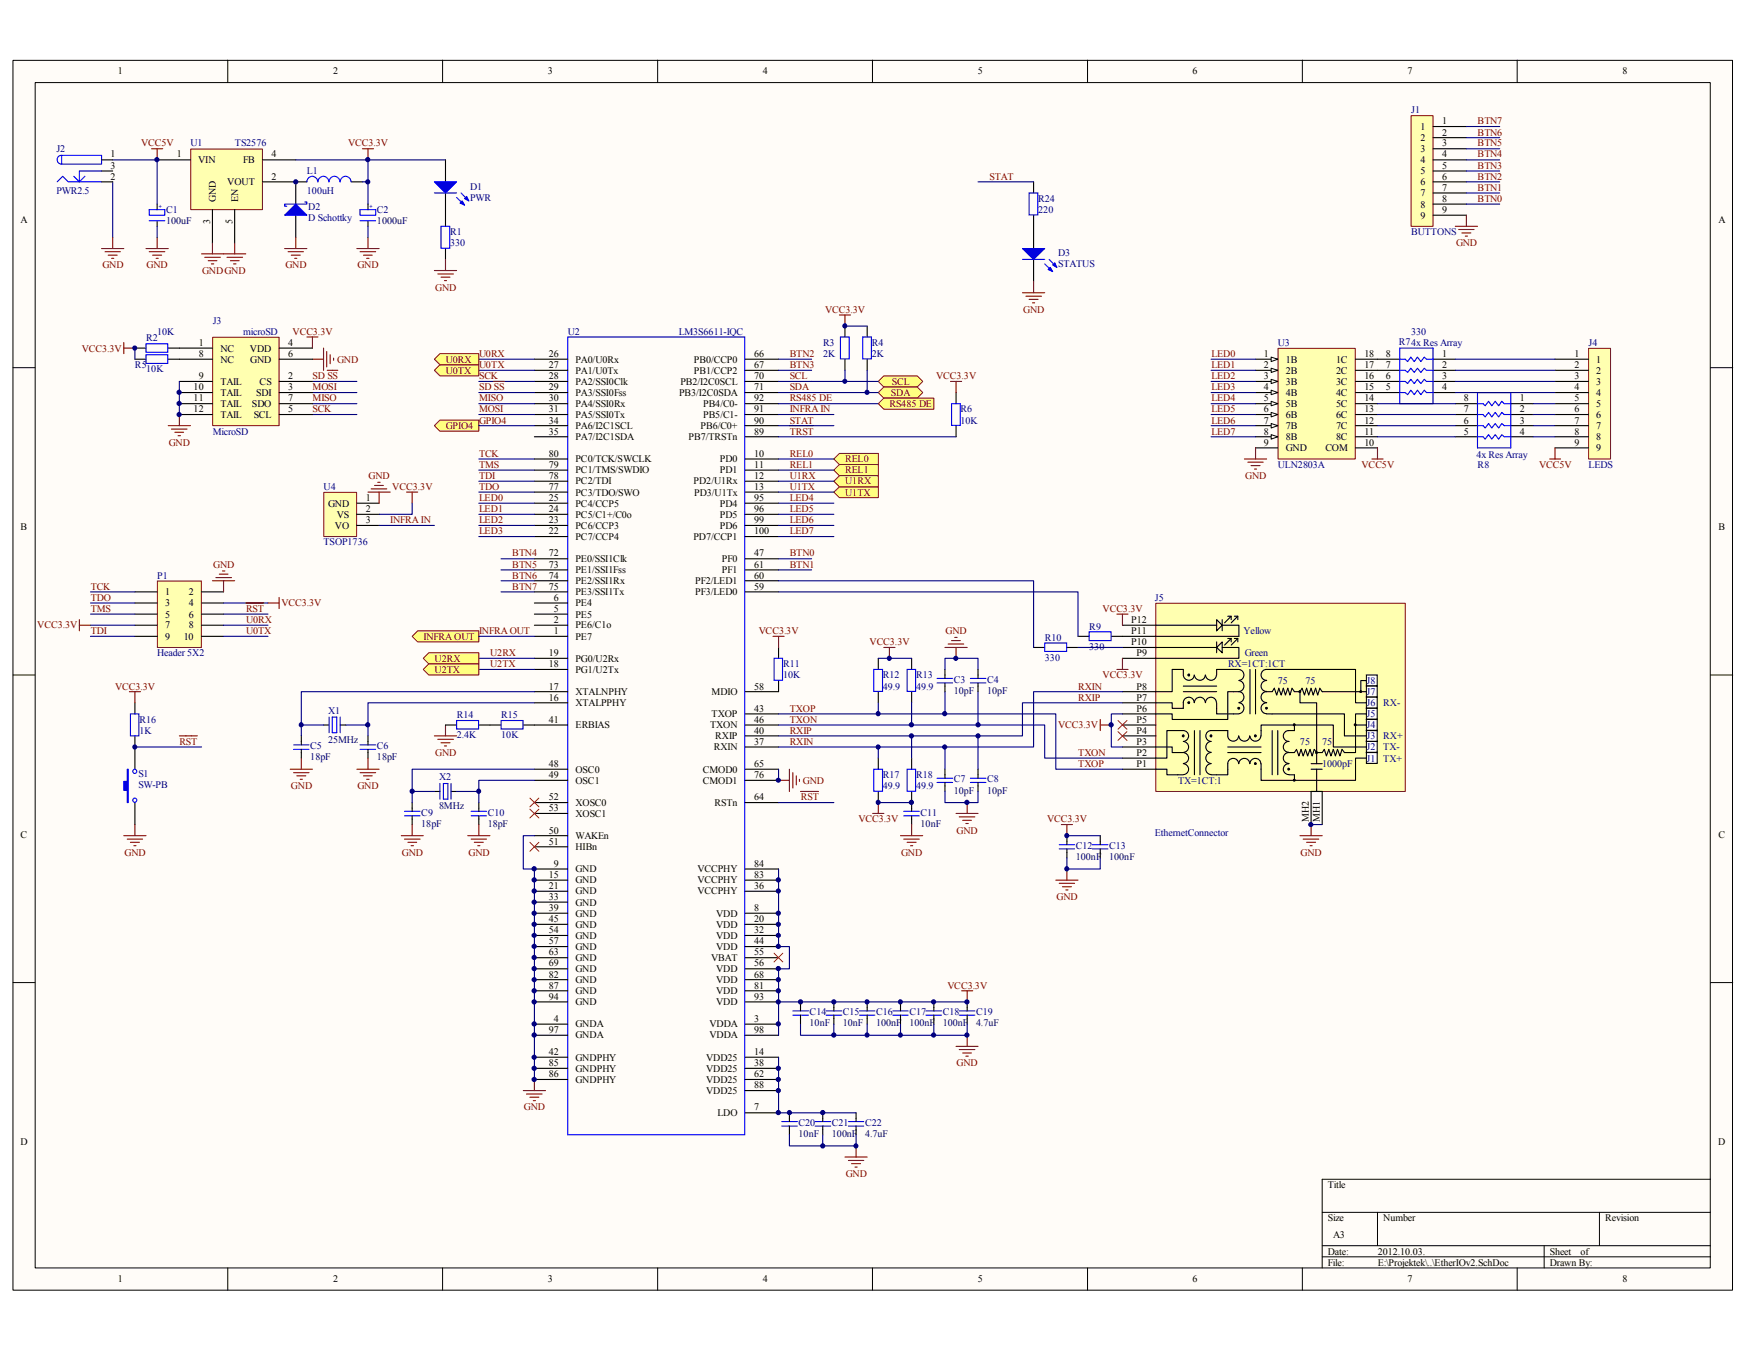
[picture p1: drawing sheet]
<svg xmlns="http://www.w3.org/2000/svg" width="279mm" height="216mm" viewBox="0 0 279 216" stroke-linecap="round" stroke-linejoin="round" font-family="sans-serif">
<defs><g id="words">
<g font-size="1.6">
<text x="18.9" y="11.9">1</text>
<text x="53.3" y="11.9">2</text>
<text x="87.7" y="11.9">3</text>
<text x="122" y="11.9">4</text>
<text x="156.5" y="11.9">5</text>
<text x="190.8" y="11.9">6</text>
<text x="225.3" y="11.9">7</text>
<text x="259.6" y="11.9">8</text>
<text x="227.3" y="20.8">1</text>
<text x="227.3" y="22.5">2</text>
<text x="230.8" y="19.9">1</text>
<text x="230.8" y="21.7">2</text>
<text x="230.8" y="23.4">3</text>
<text x="17.7" y="28.7">2</text>
<text x="17.7" y="27">3</text>
<text x="17.7" y="25.2">1</text>
<text x="28.3" y="25.2">1</text>
<text x="31.7" y="26.1">VIN</text>
<text x="36.4" y="29.6">VOUT</text>
<text x="38.9" y="26.1">FB</text>
<text x="43.4" y="25.2">4</text>
<text x="43.4" y="28.7">2</text>
<text x="227.3" y="24.3">3</text>
<text x="227.3" y="26.1">4</text>
<text x="227.3" y="27.9">5</text>
<text x="227.3" y="29.6">6</text>
<text x="230.8" y="25.2">4</text>
<text x="230.8" y="27">5</text>
<text x="230.8" y="28.7">6</text>
<text x="3.3" y="35.6">A</text>
<text x="33.7" y="35.8" transform="rotate(-90 33.7 35.8)">3</text>
<text x="34.5" y="32.3" transform="rotate(-90 34.5 32.3)">GND</text>
<text x="37.2" y="35.8" transform="rotate(-90 37.2 35.8)">5</text>
<text x="38.1" y="32.3" transform="rotate(-90 38.1 32.3)">EN</text>
<text x="227.3" y="31.4">7</text>
<text x="227.3" y="33.2">8</text>
<text x="227.3" y="35">9</text>
<text x="230.8" y="30.5">7</text>
<text x="230.8" y="32.3">8</text>
<text x="230.8" y="34.1">9</text>
<text x="275" y="35.6">A</text>
<text x="31.8" y="55.3">1</text>
<text x="31.8" y="57.1">8</text>
<text x="35.3" y="56.2">NC</text>
<text x="35.3" y="58">NC</text>
<text x="40" y="56.2">VDD</text>
<text x="40" y="58">GND</text>
<text x="46.1" y="57.1">6</text>
<text x="46.1" y="55.3">4</text>
<text x="87.8" y="57.1">26</text>
<text x="87.8" y="58.9">27</text>
<text x="92.1" y="58">PA0/U0Rx</text>
<text x="92.1" y="59.8">PA1/U0Tx</text>
<text x="111" y="58">PB0/CCP0</text>
<text x="111" y="59.8">PB1/CCP2</text>
<text x="120.7" y="57.1">66</text>
<text x="120.7" y="58.9">67</text>
<text x="202.3" y="58.9">2</text>
<text x="202.3" y="57.1">1</text>
<text x="205.7" y="59.8">2B</text>
<text x="205.7" y="58">1B</text>
<text x="213.8" y="59.8">2C</text>
<text x="213.8" y="58">1C</text>
<text x="218.4" y="58.9">17</text>
<text x="218.4" y="57.1">18</text>
<text x="221.8" y="57.1">8</text>
<text x="221.8" y="58.9">7</text>
<text x="230.8" y="57.1">1</text>
<text x="230.8" y="58.9">2</text>
<text x="252" y="57.1">1</text>
<text x="252" y="58.9">2</text>
<text x="255.4" y="58">1</text>
<text x="255.4" y="59.8">2</text>
<text x="31" y="62.4">10</text>
<text x="31" y="64.2">11</text>
<text x="31" y="66">12</text>
<text x="31.8" y="60.7">9</text>
<text x="35.3" y="61.5">TAIL</text>
<text x="35.3" y="63.3">TAIL</text>
<text x="35.3" y="65.1">TAIL</text>
<text x="40.3" y="65.1">SDO</text>
<text x="41" y="63.3">SDI</text>
<text x="41.5" y="61.5">CS</text>
<text x="46.1" y="60.7">2</text>
<text x="46.1" y="64.2">7</text>
<text x="46.1" y="66">5</text>
<text x="46.1" y="62.4">3</text>
<text x="87.8" y="60.7">28</text>
<text x="87.8" y="62.4">29</text>
<text x="87.8" y="64.2">30</text>
<text x="87.8" y="66">31</text>
<text x="92.1" y="61.5">PA2/SSI0Clk</text>
<text x="92.1" y="63.3">PA3/SSI0Fss</text>
<text x="92.1" y="65.1">PA4/SSI0Rx</text>
<text x="108.7" y="63.3">PB3/I2C0SDA</text>
<text x="108.9" y="61.5">PB2/I2C0SCL</text>
<text x="112.5" y="65.1">PB4/C0-</text>
<text x="120.7" y="60.7">70</text>
<text x="120.7" y="62.4">71</text>
<text x="120.7" y="64.2">92</text>
<text x="120.7" y="66">91</text>
<text x="202.3" y="62.4">4</text>
<text x="202.3" y="60.7">3</text>
<text x="202.3" y="64.2">5</text>
<text x="202.3" y="66">6</text>
<text x="205.7" y="63.3">4B</text>
<text x="205.7" y="61.5">3B</text>
<text x="205.7" y="65.1">5B</text>
<text x="213.8" y="65.1">5C</text>
<text x="213.8" y="63.3">4C</text>
<text x="213.8" y="61.5">3C</text>
<text x="218.4" y="66">13</text>
<text x="218.4" y="64.2">14</text>
<text x="218.4" y="62.4">15</text>
<text x="218.4" y="60.7">16</text>
<text x="221.8" y="60.7">6</text>
<text x="221.8" y="62.4">5</text>
<text x="230.8" y="60.7">3</text>
<text x="230.8" y="62.4">4</text>
<text x="234.2" y="64.2">8</text>
<text x="234.2" y="66">7</text>
<text x="243.2" y="64.2">1</text>
<text x="243.2" y="66">2</text>
<text x="252" y="60.7">3</text>
<text x="252" y="62.4">4</text>
<text x="252" y="64.2">5</text>
<text x="252" y="66">6</text>
<text x="255.4" y="61.5">3</text>
<text x="255.4" y="63.3">4</text>
<text x="255.4" y="65.1">5</text>
<text x="35.3" y="66.8">TAIL</text>
<text x="40.6" y="66.8">SCL</text>
<text x="87.8" y="67.7">34</text>
<text x="87.8" y="69.5">35</text>
<text x="92.1" y="66.8">PA5/SSI0Tx</text>
<text x="92.1" y="68.6">PA6/I2C1SCL</text>
<text x="92.1" y="70.4">PA7/I2C1SDA</text>
<text x="110.2" y="70.4">PB7/TRSTn</text>
<text x="112.1" y="68.6">PB6/C0+</text>
<text x="112.5" y="66.8">PB5/C1-</text>
<text x="120.7" y="69.5">89</text>
<text x="120.7" y="67.7">90</text>
<text x="202.3" y="67.7">7</text>
<text x="202.3" y="69.5">8</text>
<text x="202.3" y="71.3">9</text>
<text x="205.7" y="66.8">6B</text>
<text x="205.7" y="68.6">7B</text>
<text x="205.7" y="70.4">8B</text>
<text x="213.8" y="70.4">8C</text>
<text x="213.8" y="68.6">7C</text>
<text x="213.8" y="66.8">6C</text>
<text x="218.4" y="71.3">10</text>
<text x="218.4" y="69.5">11</text>
<text x="218.4" y="67.7">12</text>
<text x="234.2" y="67.7">6</text>
<text x="234.2" y="69.5">5</text>
<text x="243.2" y="67.7">3</text>
<text x="243.2" y="69.5">4</text>
<text x="252" y="67.7">7</text>
<text x="252" y="69.5">8</text>
<text x="252" y="71.3">9</text>
<text x="255.4" y="66.8">6</text>
<text x="255.4" y="68.6">7</text>
<text x="255.4" y="70.4">8</text>
<text x="87.8" y="73.1">80</text>
<text x="87.8" y="74.8">79</text>
<text x="87.8" y="76.6">78</text>
<text x="92.1" y="73.9">PC0/TCK/SWCLK</text>
<text x="92.1" y="75.7">PC1/TMS/SWDIO</text>
<text x="92.1" y="77.5">PC2/TDI</text>
<text x="111" y="77.5">PD2/U1Rx</text>
<text x="115.2" y="73.9">PD0</text>
<text x="115.2" y="75.7">PD1</text>
<text x="120.7" y="76.6">12</text>
<text x="120.7" y="73.1">10</text>
<text x="120.7" y="74.8">11</text>
<text x="205.7" y="72.2">GND</text>
<text x="212.1" y="72.2">COM</text>
<text x="255.4" y="72.2">9</text>
<text x="52.5" y="81">GND</text>
<text x="53.9" y="82.8">VS</text>
<text x="58.5" y="83.7">3</text>
<text x="58.5" y="81.9">2</text>
<text x="58.5" y="80.1">1</text>
<text x="87.8" y="78.4">77</text>
<text x="87.8" y="80.1">25</text>
<text x="87.8" y="81.9">24</text>
<text x="87.8" y="83.7">23</text>
<text x="92.1" y="79.2">PC3/TDO/SWO</text>
<text x="92.1" y="81">PC4/CCP5</text>
<text x="92.1" y="82.8">PC5/C1+/C0o</text>
<text x="111.1" y="79.2">PD3/U1Tx</text>
<text x="115.2" y="81">PD4</text>
<text x="115.2" y="82.8">PD5</text>
<text x="120.7" y="78.4">13</text>
<text x="120.7" y="80.1">95</text>
<text x="120.7" y="81.9">96</text>
<text x="120.7" y="83.7">99</text>
<text x="3.3" y="84.8">B</text>
<text x="53.6" y="84.6">VO</text>
<text x="87.8" y="85.5">22</text>
<text x="87.8" y="89">72</text>
<text x="92.1" y="84.6">PC6/CCP3</text>
<text x="92.1" y="86.4">PC7/CCP4</text>
<text x="92.1" y="89.9">PE0/SSI1Clk</text>
<text x="111" y="86.4">PD7/CCP1</text>
<text x="115.2" y="84.6">PD6</text>
<text x="115.5" y="89.9">PF0</text>
<text x="120.7" y="89">47</text>
<text x="120.7" y="85.5">100</text>
<text x="275" y="84.8">B</text>
<text x="26.4" y="95.2">1</text>
<text x="30.2" y="95.2">2</text>
<text x="87.8" y="90.8">73</text>
<text x="87.8" y="92.5">74</text>
<text x="87.8" y="94.3">75</text>
<text x="92.1" y="91.7">PE1/SSI1Fss</text>
<text x="92.1" y="93.4">PE2/SSI1Rx</text>
<text x="92.1" y="95.2">PE3/SSI1Tx</text>
<text x="111.3" y="93.4">PF2/LED1</text>
<text x="111.3" y="95.2">PF3/LED0</text>
<text x="115.5" y="91.7">PF1</text>
<text x="120.7" y="92.5">60</text>
<text x="120.7" y="94.3">59</text>
<text x="120.7" y="90.8">61</text>
<text x="26.4" y="97">3</text>
<text x="26.4" y="98.8">5</text>
<text x="26.4" y="100.5">7</text>
<text x="30.2" y="97">4</text>
<text x="30.2" y="98.8">6</text>
<text x="30.2" y="100.5">8</text>
<text x="88.6" y="96.1">6</text>
<text x="88.6" y="97.9">5</text>
<text x="88.6" y="99.6">2</text>
<text x="88.6" y="101.4">1</text>
<text x="92.1" y="97">PE4</text>
<text x="92.1" y="98.8">PE5</text>
<text x="92.1" y="100.5">PE6/C1o</text>
<text x="181" y="99.6">P12</text>
<text x="181" y="101.4">P11</text>
<text x="26.4" y="102.3">9</text>
<text x="29.4" y="102.3">10</text>
<text x="87.8" y="104.9">19</text>
<text x="87.8" y="106.7">18</text>
<text x="92.1" y="102.3">PE7</text>
<text x="92.1" y="105.8">PG0/U2Rx</text>
<text x="92.1" y="107.6">PG1/U2Tx</text>
<text x="181" y="103.2">P10</text>
<text x="181.9" y="104.9">P9</text>
<text x="87.8" y="110.3">17</text>
<text x="87.8" y="112.1">16</text>
<text x="92.1" y="111.2">XTALNPHY</text>
<text x="92.1" y="112.9">XTALPPHY</text>
<text x="113.9" y="111.2">MDIO</text>
<text x="120.7" y="110.3">58</text>
<text x="120.7" y="113.8">43</text>
<text x="181.9" y="113.8">P6</text>
<text x="181.9" y="112.1">P7</text>
<text x="181.9" y="110.3">P8</text>
<text x="87.8" y="115.6">41</text>
<text x="92.1" y="116.5">ERBIAS</text>
<text x="113.6" y="116.5">TXON</text>
<text x="113.9" y="114.7">TXOP</text>
<text x="114.5" y="118.2">RXIP</text>
<text x="120.7" y="115.6">46</text>
<text x="120.7" y="117.3">40</text>
<text x="120.7" y="119.1">37</text>
<text x="181.9" y="119.1">P3</text>
<text x="181.9" y="117.3">P4</text>
<text x="181.9" y="115.6">P5</text>
<text x="87.8" y="122.7">48</text>
<text x="87.8" y="124.5">49</text>
<text x="92.1" y="123.6">OSC0</text>
<text x="92.1" y="125.3">OSC1</text>
<text x="112.5" y="123.6">CMOD0</text>
<text x="112.5" y="125.3">CMOD1</text>
<text x="114.2" y="120">RXIN</text>
<text x="120.7" y="122.7">65</text>
<text x="120.7" y="124.5">76</text>
<text x="181.9" y="122.7">P1</text>
<text x="181.9" y="120.9">P2</text>
<text x="87.8" y="128">52</text>
<text x="87.8" y="129.8">53</text>
<text x="92.1" y="128.9">XOSC0</text>
<text x="92.1" y="130.6">XOSC1</text>
<text x="114.3" y="128.9">RSTn</text>
<text x="120.7" y="128">64</text>
<text x="209.4" y="131.4" transform="rotate(-90 209.4 131.4)">MH2</text>
<text x="211.2" y="131.4" transform="rotate(-90 211.2 131.4)">MH1</text>
<text x="3.3" y="133.9">C</text>
<text x="87.8" y="133.3">50</text>
<text x="87.8" y="135.1">51</text>
<text x="92.1" y="134.2">WAKEn</text>
<text x="92.1" y="136">HIBn</text>
<text x="275" y="133.9">C</text>
<text x="87.8" y="140.4">15</text>
<text x="87.8" y="142.2">21</text>
<text x="87.8" y="143.9">33</text>
<text x="88.6" y="138.6">9</text>
<text x="92.1" y="139.5">GND</text>
<text x="92.1" y="141.3">GND</text>
<text x="92.1" y="143">GND</text>
<text x="111.6" y="143">VCCPHY</text>
<text x="111.6" y="139.5">VCCPHY</text>
<text x="111.6" y="141.3">VCCPHY</text>
<text x="120.7" y="142.2">36</text>
<text x="120.7" y="138.6">84</text>
<text x="120.7" y="140.4">83</text>
<text x="87.8" y="145.7">39</text>
<text x="87.8" y="147.5">45</text>
<text x="87.8" y="149.3">54</text>
<text x="92.1" y="144.8">GND</text>
<text x="92.1" y="146.6">GND</text>
<text x="92.1" y="148.4">GND</text>
<text x="114.6" y="146.6">VDD</text>
<text x="114.6" y="148.4">VDD</text>
<text x="120.7" y="145.7">8</text>
<text x="120.7" y="147.5">20</text>
<text x="120.7" y="149.3">32</text>
<text x="87.8" y="151">57</text>
<text x="87.8" y="152.8">63</text>
<text x="87.8" y="154.6">69</text>
<text x="92.1" y="150.2">GND</text>
<text x="92.1" y="151.9">GND</text>
<text x="92.1" y="153.7">GND</text>
<text x="92.1" y="155.4">GND</text>
<text x="113.8" y="153.7">VBAT</text>
<text x="114.6" y="150.2">VDD</text>
<text x="114.6" y="151.9">VDD</text>
<text x="114.6" y="155.4">VDD</text>
<text x="120.7" y="152.8">55</text>
<text x="120.7" y="151">44</text>
<text x="120.7" y="154.6">56</text>
<text x="87.8" y="156.3">82</text>
<text x="87.8" y="158.1">87</text>
<text x="87.8" y="159.9">94</text>
<text x="92.1" y="157.2">GND</text>
<text x="92.1" y="159">GND</text>
<text x="92.1" y="160.8">GND</text>
<text x="114.6" y="157.2">VDD</text>
<text x="114.6" y="159">VDD</text>
<text x="114.6" y="160.8">VDD</text>
<text x="120.7" y="156.3">68</text>
<text x="120.7" y="158.1">81</text>
<text x="120.7" y="159.9">93</text>
<text x="87.8" y="165.2">97</text>
<text x="88.6" y="163.4">4</text>
<text x="92.1" y="166.1">GNDA</text>
<text x="92.1" y="164.3">GNDA</text>
<text x="113.5" y="164.3">VDDA</text>
<text x="113.5" y="166.1">VDDA</text>
<text x="120.7" y="163.4">3</text>
<text x="120.7" y="165.2">98</text>
<text x="87.8" y="168.7">42</text>
<text x="87.8" y="172.3">86</text>
<text x="87.8" y="170.5">85</text>
<text x="92.1" y="169.6">GNDPHY</text>
<text x="92.1" y="173.2">GNDPHY</text>
<text x="92.1" y="171.4">GNDPHY</text>
<text x="113" y="169.6">VDD25</text>
<text x="113" y="171.4">VDD25</text>
<text x="113" y="173.2">VDD25</text>
<text x="120.7" y="168.7">14</text>
<text x="120.7" y="170.5">38</text>
<text x="120.7" y="172.3">62</text>
<text x="113" y="175">VDD25</text>
<text x="114.8" y="178.5">LDO</text>
<text x="120.7" y="174.1">88</text>
<text x="120.7" y="177.6">7</text>
<text x="3.3" y="183.1">D</text>
<text x="275" y="183.1">D</text>
<text x="212.5" y="190">Title</text>
<text x="212.5" y="195.3">Size</text>
<text x="213.4" y="198">A3</text>
<text x="221.4" y="195.3">Number</text>
<text x="256.9" y="195.3">Revision</text>
<text x="212.5" y="200.7">Date:</text>
<text x="212.5" y="202.4">File:</text>
<text x="220.5" y="200.7">2012.10.03.</text>
<text x="220.5" y="202.4">E:\Projektek\..\EtherIOv2.SchDoc</text>
<text x="248" y="200.7">Sheet</text>
<text x="248" y="202.4">Drawn By:</text>
<text x="252.9" y="200.7">of</text>
<text x="18.9" y="205.1">1</text>
<text x="53.3" y="205.1">2</text>
<text x="87.7" y="205.1">3</text>
<text x="122" y="205.1">4</text>
<text x="156.5" y="205.1">5</text>
<text x="190.8" y="205.1">6</text>
<text x="225.3" y="205.1">7</text>
<text x="259.6" y="205.1">8</text>
</g>
<g font-size="1.6" fill="#800000">
<text x="22.6" y="23.4">VCC5V</text>
<text x="55.7" y="23.4">VCC3.3V</text>
<text x="236.4" y="23.4">BTN5</text>
<text x="236.4" y="21.7">BTN6</text>
<text x="236.4" y="19.9">BTN7</text>
<text x="158.3" y="28.7">STAT</text>
<text x="236.4" y="28.7">BTN2</text>
<text x="236.4" y="27">BTN3</text>
<text x="236.4" y="25.2">BTN4</text>
<text x="236.4" y="32.3">BTN0</text>
<text x="236.4" y="30.5">BTN1</text>
<text x="233" y="39.4">GND</text>
<text x="16.4" y="42.9">GND</text>
<text x="23.5" y="42.9">GND</text>
<text x="32.3" y="43.8">GNDGND</text>
<text x="45.7" y="42.9">GND</text>
<text x="57.2" y="42.9">GND</text>
<text x="69.6" y="46.5">GND</text>
<text x="46.8" y="53.6">VCC3.3V</text>
<text x="132" y="50">VCC3.3V</text>
<text x="163.7" y="50">GND</text>
<text x="13.1" y="56.2">VCC3.3V</text>
<text x="53.9" y="58">GND</text>
<text x="71.3" y="59.8">U0TX</text>
<text x="71.3" y="58">U0RX</text>
<text x="76.7" y="57.1">U0RX</text>
<text x="76.7" y="58.9">U0TX</text>
<text x="126.4" y="57.1">BTN2</text>
<text x="126.4" y="58.9">BTN3</text>
<text x="193.8" y="57.1">LED0</text>
<text x="193.8" y="58.9">LED1</text>
<text x="50" y="60.7">SD SS</text>
<text x="50" y="66">SCK</text>
<text x="50" y="64.2">MISO</text>
<text x="50" y="62.4">MOSI</text>
<text x="76.7" y="60.7">SCK</text>
<text x="76.7" y="62.4">SD SS</text>
<text x="76.7" y="64.2">MISO</text>
<text x="76.7" y="66">MOSI</text>
<text x="126.4" y="66">INFRA IN</text>
<text x="126.4" y="60.7">SCL</text>
<text x="126.4" y="62.4">SDA</text>
<text x="126.4" y="64.2">RS485 DE</text>
<text x="142.3" y="65.1">RS485 DE</text>
<text x="142.6" y="63.3">SDA</text>
<text x="142.7" y="61.5">SCL</text>
<text x="149.8" y="60.7">VCC3.3V</text>
<text x="193.8" y="60.7">LED2</text>
<text x="193.8" y="62.4">LED3</text>
<text x="193.8" y="64.2">LED4</text>
<text x="193.8" y="66">LED5</text>
<text x="27" y="71.3">GND</text>
<text x="71.3" y="68.6">GPIO4</text>
<text x="76.7" y="67.7">GPIO4</text>
<text x="126.4" y="69.5">TRST</text>
<text x="126.4" y="67.7">STAT</text>
<text x="193.8" y="67.7">LED6</text>
<text x="193.8" y="69.5">LED7</text>
<text x="59" y="76.6">GND</text>
<text x="76.7" y="73.1">TCK</text>
<text x="76.7" y="74.8">TMS</text>
<text x="76.7" y="76.6">TDI</text>
<text x="126.4" y="76.6">U1RX</text>
<text x="126.4" y="73.1">REL0</text>
<text x="126.4" y="74.8">REL1</text>
<text x="135.3" y="73.9">REL0</text>
<text x="135.3" y="75.7">REL1</text>
<text x="135.3" y="77.5">U1RX</text>
<text x="199.3" y="76.6">GND</text>
<text x="217.9" y="74.8">VCC5V</text>
<text x="246.3" y="74.8">VCC5V</text>
<text x="62.4" y="83.7">INFRA IN</text>
<text x="62.8" y="78.4">VCC3.3V</text>
<text x="76.7" y="78.4">TDO</text>
<text x="76.7" y="81.9">LED1</text>
<text x="76.7" y="83.7">LED2</text>
<text x="76.7" y="80.1">LED0</text>
<text x="126.4" y="78.4">U1TX</text>
<text x="126.4" y="80.1">LED4</text>
<text x="126.4" y="81.9">LED5</text>
<text x="126.4" y="83.7">LED6</text>
<text x="135.3" y="79.2">U1TX</text>
<text x="76.7" y="85.5">LED3</text>
<text x="82" y="89">BTN4</text>
<text x="126.4" y="89">BTN0</text>
<text x="126.4" y="85.5">LED7</text>
<text x="14.5" y="94.3">TCK</text>
<text x="34.1" y="90.8">GND</text>
<text x="82" y="90.8">BTN5</text>
<text x="82" y="92.5">BTN6</text>
<text x="82" y="94.3">BTN7</text>
<text x="126.4" y="90.8">BTN1</text>
<text x="6" y="100.5">VCC3.3V</text>
<text x="14.5" y="96.1">TDO</text>
<text x="14.5" y="97.9">TMS</text>
<text x="14.5" y="101.4">TDI</text>
<text x="39.4" y="99.6">U0RX</text>
<text x="39.4" y="101.4">U0TX</text>
<text x="39.4" y="97.9">RST</text>
<text x="45" y="97">VCC3.3V</text>
<text x="76.7" y="101.4">INFRA OUT</text>
<text x="121.4" y="101.4">VCC3.3V</text>
<text x="151.3" y="101.4">GND</text>
<text x="176.4" y="97.9">VCC3.3V</text>
<text x="67.8" y="102.3">INFRA OUT</text>
<text x="69.6" y="105.8">U2RX</text>
<text x="69.6" y="107.6">U2TX</text>
<text x="78.4" y="104.9">U2RX</text>
<text x="78.4" y="106.7">U2TX</text>
<text x="139.1" y="103.2">VCC3.3V</text>
<text x="18.4" y="110.3">VCC3.3V</text>
<text x="126.4" y="113.8">TXOP</text>
<text x="172.5" y="112.1">RXIP</text>
<text x="172.5" y="110.3">RXIN</text>
<text x="176.4" y="108.5">VCC3.3V</text>
<text x="28.7" y="119.1">RST</text>
<text x="126.4" y="115.6">TXON</text>
<text x="126.4" y="117.3">RXIP</text>
<text x="126.4" y="119.1">RXIN</text>
<text x="169.3" y="116.5">VCC3.3V</text>
<text x="69.6" y="120.9">GND</text>
<text x="128.5" y="125.3">GND</text>
<text x="172.5" y="122.7">TXOP</text>
<text x="172.5" y="120.9">TXON</text>
<text x="46.6" y="126.2">GND</text>
<text x="57.2" y="126.2">GND</text>
<text x="128.1" y="128">RST</text>
<text x="137.4" y="131.5">VCC3.3V</text>
<text x="167.6" y="131.5">VCC3.3V</text>
<text x="19.9" y="136.9">GND</text>
<text x="64.3" y="136.9">GND</text>
<text x="75" y="136.9">GND</text>
<text x="144.2" y="136.9">GND</text>
<text x="153.1" y="133.3">GND</text>
<text x="208.1" y="136.9">GND</text>
<text x="169.1" y="143.9">GND</text>
<text x="151.6" y="158.1">VCC3.3V</text>
<text x="153.1" y="170.5">GND</text>
<text x="83.8" y="177.6">GND</text>
<text x="135.3" y="188.3">GND</text>
</g>
<g font-size="1.6" fill="#000080">
<text x="30.5" y="23.4">U1</text>
<text x="37.6" y="23.4">TS2576</text>
<text x="225.8" y="18.1">J1</text>
<text x="9" y="24.3">J2</text>
<text x="49.1" y="27.9">L1</text>
<text x="9" y="31">PWR2.5</text>
<text x="26.6" y="34.1">C1</text>
<text x="49.1" y="31">100uH</text>
<text x="49.3" y="33.5">D2</text>
<text x="49.3" y="35.3">D Schottky</text>
<text x="60.3" y="34.1">C2</text>
<text x="75.2" y="30.4">D1</text>
<text x="75.2" y="32.1">PWR</text>
<text x="166.1" y="32.3">R24</text>
<text x="166.1" y="34.1">220</text>
<text x="72.1" y="37.6">R1</text>
<text x="72.1" y="39.4">330</text>
<text x="169.3" y="41">D3</text>
<text x="225.8" y="37.6">BUTTONS</text>
<text x="169.3" y="42.8">STATUS</text>
<text x="25.1" y="53.6">10K</text>
<text x="34" y="51.8">J3</text>
<text x="38.9" y="53.6">microSD</text>
<text x="90.8" y="53.6">U2</text>
<text x="108.6" y="53.6">LM3S6611-IQC</text>
<text x="225.8" y="53.6">330</text>
<text x="21.6" y="58.9">R5</text>
<text x="23.4" y="59.6">10K</text>
<text x="23.4" y="54.6">R2</text>
<text x="131.7" y="55.3">R3</text>
<text x="131.7" y="57.1">2K</text>
<text x="139.5" y="55.3">R4</text>
<text x="139.5" y="57.1">2K</text>
<text x="204.5" y="55.3">U3</text>
<text x="223.9" y="55.2">R74x Res Array</text>
<text x="254.2" y="55.3">J4</text>
<text x="153.7" y="66">R6</text>
<text x="34" y="69.5">MicroSD</text>
<text x="153.7" y="67.7">10K</text>
<text x="204.5" y="74.8">ULN2803A</text>
<text x="236.3" y="73.2">4x Res Array</text>
<text x="236.4" y="74.8">R8</text>
<text x="254.2" y="74.8">LEDS</text>
<text x="51.8" y="78.4">U4</text>
<text x="51.8" y="87.2">TSOP1736</text>
<text x="25.1" y="92.5">P1</text>
<text x="174.3" y="100.7">R9</text>
<text x="184.8" y="96.1">J5</text>
<text x="199" y="101.4">Yellow</text>
<text x="25.1" y="104.9">Header 5X2</text>
<text x="125.3" y="106.7">R11</text>
<text x="167.2" y="102.4">R10</text>
<text x="167.2" y="105.7">330</text>
<text x="174.3" y="103.9">330</text>
<text x="196.5" y="106.7">RX=1CT:1CT</text>
<text x="199.2" y="104.9">Green</text>
<text x="125.3" y="108.5">10K</text>
<text x="141.3" y="108.5">R12</text>
<text x="141.3" y="110.3">49.9</text>
<text x="146.6" y="108.5">R13</text>
<text x="146.6" y="110.3">49.9</text>
<text x="152.7" y="109.2">C3</text>
<text x="158" y="109.2">C4</text>
<text x="204.5" y="109.4">75</text>
<text x="208.9" y="109.4">75</text>
<text x="218.7" y="109.4">J8</text>
<text x="218.7" y="111.2">J7</text>
<text x="218.7" y="112.9">J6</text>
<text x="221.4" y="112.9">RX-</text>
<text x="22.3" y="115.6">R16</text>
<text x="22.3" y="117.3">1K</text>
<text x="49.7" y="119.8">C5</text>
<text x="52.5" y="114.2">X1</text>
<text x="60.3" y="119.8">C6</text>
<text x="73.1" y="114.9">R14</text>
<text x="73.1" y="118.1">2.4K</text>
<text x="80.2" y="114.9">R15</text>
<text x="80.2" y="118.1">10K</text>
<text x="208" y="119.1">75</text>
<text x="211.6" y="119.1">75</text>
<text x="218.7" y="114.7">J5</text>
<text x="218.7" y="116.5">J4</text>
<text x="218.7" y="118.2">J3</text>
<text x="221.4" y="118.2">RX+</text>
<text x="22.1" y="124.2">S1</text>
<text x="70.3" y="124.8">X2</text>
<text x="141.3" y="124.5">R17</text>
<text x="146.6" y="124.5">R18</text>
<text x="152.7" y="125.1">C7</text>
<text x="158" y="125.1">C8</text>
<text x="188.5" y="125.3">TX=1CT:1</text>
<text x="211.6" y="122.7">1000pF</text>
<text x="218.7" y="120">J2</text>
<text x="218.7" y="121.8">J1</text>
<text x="221.4" y="121.8">TX+</text>
<text x="221.4" y="120">TX-</text>
<text x="22.1" y="126">SW-PB</text>
<text x="67.4" y="130.5">C9</text>
<text x="78.1" y="130.5">C10</text>
<text x="141.3" y="126.2">49.9</text>
<text x="146.6" y="126.2">49.9</text>
<text x="147.3" y="130.5">C11</text>
<text x="172.2" y="135.8">C12</text>
<text x="177.5" y="135.8">C13</text>
<text x="184.8" y="133.6">EthernetConnector</text>
<text x="129.5" y="162.3">C14</text>
<text x="134.9" y="162.3">C15</text>
<text x="140.2" y="162.3">C16</text>
<text x="145.5" y="162.3">C17</text>
<text x="150.9" y="162.3">C18</text>
<text x="156.2" y="162.3">C19</text>
<text x="127.8" y="180.1">C20</text>
<text x="133.1" y="180.1">C21</text>
<text x="138.4" y="180.1">C22</text>
</g>
<g font-size="1.6" fill="#000065">
<text x="26.6" y="35.8">100uF</text>
<text x="60.3" y="35.8">1000uF</text>
<text x="152.7" y="111">10pF</text>
<text x="158" y="111">10pF</text>
<text x="52.5" y="118.8">25MHz</text>
<text x="49.7" y="121.6">18pF</text>
<text x="60.3" y="121.6">18pF</text>
<text x="70.3" y="129.4">8MHz</text>
<text x="152.7" y="126.9">10pF</text>
<text x="158" y="126.9">10pF</text>
<text x="67.4" y="132.2">18pF</text>
<text x="78.1" y="132.2">18pF</text>
<text x="147.3" y="132.2">10nF</text>
<text x="172.2" y="137.5">100nF</text>
<text x="177.5" y="137.5">100nF</text>
<text x="129.5" y="164.1">10nF</text>
<text x="134.9" y="164.1">10nF</text>
<text x="140.2" y="164.1">100nF</text>
<text x="145.5" y="164.1">100nF</text>
<text x="150.9" y="164.1">100nF</text>
<text x="156.2" y="164.1">4.7uF</text>
<text x="127.8" y="181.9">10nF</text>
<text x="133.1" y="181.9">100nF</text>
<text x="138.4" y="181.9">4.7uF</text>
</g>
<g font-size="1" fill="#00f">
<text x="26" y="33.2" transform="rotate(-90 26 33.2)">+</text>
<text x="59.7" y="33.2" transform="rotate(-90 59.7 33.2)">+</text>
</g>
</g></defs>
<path d="M2.1 9.7h275.1v196.6h-275.1z" fill="#fffcf8"/>
<path d="M2.1 9.7h275.1v196.6h-275.1z" fill="none" stroke="#000" stroke-width=".16"/>
<path d="M5.7 13.3h268v189.5h-268z" fill="#fffcf8"/>
<g fill="none" stroke="#000" stroke-width=".16">
<path d="M5.6 13.2h268.1v189.6h-268.1zM36.4 9.6v3.6M70.8 9.6v3.6M105.2 9.6v3.6M139.6 9.6v3.6M174 9.6v3.6M208.4 9.6v3.6M242.8 9.6v3.6M2.1 58.8h3.5M273.7 58.8h3.6M2.1 107.9h3.5M273.7 107.9h3.6"/>
<path d="M2.1 157.1h3.5M273.7 157.1h3.6M211.6 193.9h62.1M211.6 199.2h62.1M220.4 193.9v5.3M247.1 199.2v3.6M255.9 193.9v5.3M273.7 188.6h-62.1v14.2M36.4 202.8v3.5M70.8 202.8v3.5M105.2 202.8v3.5M139.6 202.8v3.5"/>
<path d="M174 202.8v3.5M208.4 202.8v3.5M211.6 201h62.1M242.8 202.8v3.5"/>
</g>
<path d="M49.1 29.1a.87 .87 0 0 1 .9-.9 .87 .87 0 0 1 .8 .9M50.9 29.1a.87 .87 0 0 1 .9-.9 .87 .87 0 0 1 .8 .9M52.7 29.1a.87 .87 0 0 1 .8-.9 .87 .87 0 0 1 .9 .9M54.4 29.1a.87 .87 0 0 1 .9-.9 .87 .87 0 0 1 .9 .9M90.8 53.9h28.4v127.6h-28.4zM149.9 109.2h2.5M149.9 108.5h2.5" fill="none" stroke="#00f" stroke-width=".18"/>
<g fill="none" stroke="#000" stroke-width=".18">
<path d="M47.3 29.1h1.8M56.2 29.1h1.8M85.5 57.4h5.3M85.5 59.2h5.3M119.3 57.4h5.3M119.3 59.2h5.3M85.5 61h5.3M85.5 62.8h5.3M85.5 64.6h5.3M85.5 66.3h5.3M85.5 73.4h5.3M85.5 75.2h5.3"/>
<path d="M85.5 77h5.3M85.5 78.7h5.3M85.5 68.1h5.3M85.5 69.8h5.3M119.3 61h5.3M119.3 62.8h5.3M119.3 64.6h5.3M119.3 66.3h5.3M119.3 73.4h5.3M119.3 75.2h5.3M119.3 77h5.3M119.3 78.7h5.3"/>
<path d="M119.3 68.1h5.3M119.3 69.8h5.3M85.5 80.5h5.3M85.5 82.3h5.3M85.5 84h5.3M85.5 85.8h5.3M85.5 89.4h5.3M85.5 91.1h5.3M85.5 92.9h5.3M85.5 94.7h5.3M85.5 96.4h5.3M85.5 98.2h5.3"/>
<path d="M85.5 100h5.3M119.3 80.5h5.3M119.3 82.3h5.3M119.3 84h5.3M119.3 85.8h5.3M119.3 89.4h5.3M119.3 91.1h5.3M119.3 92.9h5.3M119.3 94.7h5.3M51.8 116h.9M54.4 116h.9M85.5 101.8h5.3"/>
<path d="M85.5 110.6h5.3M85.5 116h5.3M85.5 105.3h5.3M85.5 107.1h5.3M85.5 112.4h5.3M119.3 110.6h5.3M119.3 116h5.3M119.3 114.2h5.3M119.3 117.7h5.3M119.3 119.5h5.3M151.2 107.1v1.4M151.2 109.2v1.4"/>
<path d="M85.5 139h5.3M85.5 128.4h5.3M85.5 123h5.3M85.5 124.8h5.3M85.5 133.6h5.3M85.5 135.4h5.3M85.5 130.1h5.3M119.3 139h5.3M119.3 128.4h5.3M119.3 123h5.3M119.3 124.8h5.3M85.5 140.8h5.3"/>
<path d="M85.5 142.5h5.3M85.5 144.3h5.3M85.5 146h5.3M85.5 147.8h5.3M85.5 149.6h5.3M85.5 151.4h5.3M85.5 154.9h5.3M85.5 156.7h5.3M85.5 158.5h5.3M85.5 153.2h5.3M119.3 140.8h5.3M119.3 142.5h5.3"/>
<path d="M119.3 146h5.3M119.3 147.8h5.3M119.3 149.6h5.3M119.3 151.4h5.3M119.3 154.9h5.3M119.3 156.7h5.3M119.3 158.5h5.3M119.3 153.2h5.3M85.5 169.1h5.3M85.5 172.6h5.3M85.5 170.9h5.3M85.5 163.8h5.3"/>
<path d="M85.5 165.6h5.3M85.5 160.2h5.3M119.3 178h5.3M119.3 169.1h5.3M119.3 172.6h5.3M119.3 170.9h5.3M119.3 163.8h5.3M119.3 165.6h5.3M119.3 160.2h5.3M119.3 174.4h5.3"/>
</g>
<path d="M52.7 114.7v2.5M53.2 114.7h.7v2.5h-.7zM54.4 114.7v2.5" fill="none" stroke="#00c" stroke-width=".18"/>
<path d="M185 96.5h39.9v30.1h-39.9z" fill="#ffffb0"/>
<path d="M185 96.5h39.9v30.1h-39.9z" fill="none" stroke="#800000" stroke-width=".16"/>
<g fill="none" stroke="#000" stroke-width=".18">
<path d="M179.6 100h15.1M194.7 99.1l.9 .9-.9 .9zM195.6 100h2.6v1.8h-18.6M195.6 99.1v1.8M196.5 98.6h.5v.5M197 98.6l-1 1M197.5 98.6h.6v.5M198.1 98.6l-1.1 1M179.6 119.5h8v.9h1.8a.87 .87 0 0 1 .8 .8 .87 .87 0 0 1-.8 .9M179.6 117.7h5.4M179.6 116h5.4M179.6 103.5h15.1"/>
<path d="M189.4 107.9v-.8h-1.8v3.5h-8M189.4 118.6a.87 .87 0 0 1 .8 .8 .87 .87 0 0 1-.8 .9M189.4 110.6h5.3M189.4 109.7h5.3M189.4 118.6a.87 .87 0 0 0 .8-.9 .87 .87 0 0 0-.8-.9h-2.7v4.4h-7.1M191.1 107.9a.87 .87 0 0 1-.9 .9 .87 .87 0 0 1-.8-.8M191.1 112.4a.87 .87 0 0 0-.9-.9 .87 .87 0 0 0-.8 .9v.9h-1.8v-.9h-8M191.1 116.8v7.1M192 116.8v7.1M192.9 107.9a.87 .87 0 0 1-.9 .9 .87 .87 0 0 1-.9-.8M192.9 112.4a.87 .87 0 0 0-.9-.9 .87 .87 0 0 0-.9 .9M194.6 107.9a.87 .87 0 0 1-.8 .9 .87 .87 0 0 1-.9-.8"/>
<path d="M194.6 112.4a.87 .87 0 0 0-.8-.9 .87 .87 0 0 0-.9 .9M194.7 103.5l.9-.8v1.7zM194.7 107.9v-.8h3.5a.87 .87 0 0 1 .9 .8 .87 .87 0 0 1-.8 .9M194.7 112.4v1.8h3.5M194.7 102.7v1.7M195.6 103.5h2.6v1.8h-18.6M196.5 102.1h.5v.6M196.5 117.7v-.9h-2.7a.87 .87 0 0 0-.8 .9 .87 .87 0 0 0 .8 .9 .87 .87 0 0 0-.8 .8 .87 .87 0 0 0 .8 .9M196.5 119.5h5.3M197 102.1l-1 1.1M197.5 102.1h.6v.6M198.1 102.1l-1.1 1.1"/>
<path d="M198.2 117.7a.87 .87 0 0 1-.8 .8 .87 .87 0 0 1-.9-.8M198.2 112.4a.87 .87 0 0 1 .9 .8 .87 .87 0 0 1-.8 .9M198.2 108.8a.87 .87 0 0 1 .9 .9 .87 .87 0 0 1-.8 .9M198.3 112.4a.87 .87 0 0 0 .8-.9 .87 .87 0 0 0-.9-.9h-1.7v4.5h-8.9v-.9h-8M200 117.7a.87 .87 0 0 1-.9 .8 .87 .87 0 0 1-.9-.8M200 107.1v7.1M200.9 107.1v7.1M201.8 117.7a.87 .87 0 0 1-.9 .8 .87 .87 0 0 1-.9-.8M202.7 108.8a.87 .87 0 0 0-.9 .9 .87 .87 0 0 0 .9 .9M202.7 112.4a.87 .87 0 0 0-.9 .9 .87 .87 0 0 0 .9 .8M202.7 114.2h.9M203.6 110.6h-.9a.87 .87 0 0 0-.9 .9 .87 .87 0 0 0 .9 .9"/>
<path d="M203.6 107.1h-.9a.87 .87 0 0 0-.9 .8 .87 .87 0 0 0 .9 .9M203.6 116.8v7.1M204.5 116.8v7.1M206.2 118.6a.87 .87 0 0 0-.8 .8 .87 .87 0 0 0 .8 .9M206.2 116.8a.87 .87 0 0 0-.8 .9 .87 .87 0 0 0 .8 .9M206.2 116.8h.9v-.8h-5.3v1.7M179.6 123h7.1v.9h2.7M189.4 122.1a.87 .87 0 0 1 .8 .9 .87 .87 0 0 1-.8 .9M193.8 122.1a.87 .87 0 0 0-.8 .9 .87 .87 0 0 0 .8 .9M193.8 120.4a.87 .87 0 0 0-.8 .8 .87 .87 0 0 0 .8 .9M196.5 120.4h5.3M198.2 122.1a.87 .87 0 0 0-.9-.8 .87 .87 0 0 0-.8 .8v1.8h-2.7"/>
<path d="M198.2 122.1a.87 .87 0 0 1 .9-.8 .87 .87 0 0 1 .9 .8M200 122.1a.87 .87 0 0 1 .9-.8 .87 .87 0 0 1 .9 .8M201.8 122.1v2.7h5.3v-.9h-.9M206.2 120.4a.87 .87 0 0 0-.8 .8 .87 .87 0 0 0 .8 .9M206.2 122.1a.87 .87 0 0 0-.8 .9 .87 .87 0 0 0 .8 .9M206.2 120.4h.9M209.8 126.6v5.3M211.6 126.6v5.3"/>
</g>
<g fill="#000">
<path d="M189.2 117.6h.3v.2h-.3z" fill-rule="evenodd"/>
<path d="M190.1 107.8h.2v.3h-.2z" fill-rule="evenodd"/>
<path d="M190.1 112.3h.2v.2h-.2z" fill-rule="evenodd"/>
<path d="M193.7 117.6h.2v.2h-.2z" fill-rule="evenodd"/>
<path d="M198.1 113.1h.2v.3h-.2z" fill-rule="evenodd"/>
<path d="M202.6 113.1h.2v.3h-.2z" fill-rule="evenodd"/>
<path d="M200.8 122h.2v.2h-.2z" fill-rule="evenodd"/>
<path d="M206.1 122.9h.2v.2h-.2z" fill-rule="evenodd"/>
<circle cx="200.9" cy="117.7" r=".16"/>
</g>
<g fill="none" stroke="#000" stroke-width=".16">
<path d="M189.2 117.6h.3v.2h-.3zM190.1 107.8h.2v.3h-.2zM190.1 112.3h.2v.2h-.2zM193.7 117.6h.2v.2h-.2zM198.1 113.1h.2v.3h-.2zM202.6 113.1h.2v.3h-.2zM200.8 122h.2v.2h-.2zM206.1 122.9h.2v.2h-.2z"/>
<circle cx="200.9" cy="117.7" r=".16"/>
</g>
<path d="M218.7 107.9h1.7v1.8h-1.7z" fill-rule="evenodd" fill="#fff"/>
<path d="M218.7 107.9h1.7v1.8h-1.7z" fill="none" stroke="#000" stroke-width=".18"/>
<path d="M218.7 109.7h1.7v1.8h-1.7z" fill-rule="evenodd" fill="#fff"/>
<path d="M218.7 109.7h1.7v1.8h-1.7z" fill="none" stroke="#000" stroke-width=".18"/>
<path d="M218.7 111.5h1.7v1.7h-1.7z" fill-rule="evenodd" fill="#fff"/>
<path d="M218.7 111.5h1.7v1.7h-1.7z" fill="none" stroke="#000" stroke-width=".18"/>
<path d="M218.7 113.3h1.7v1.7h-1.7z" fill-rule="evenodd" fill="#fff"/>
<path d="M218.7 113.3h1.7v1.7h-1.7z" fill="none" stroke="#000" stroke-width=".18"/>
<path d="M218.7 115.1h1.7v1.7h-1.7z" fill-rule="evenodd" fill="#fff"/>
<path d="M218.7 115.1h1.7v1.7h-1.7z" fill="none" stroke="#000" stroke-width=".18"/>
<path d="M218.7 116.8h1.7v1.8h-1.7z" fill-rule="evenodd" fill="#fff"/>
<path d="M218.7 116.8h1.7v1.8h-1.7z" fill="none" stroke="#000" stroke-width=".18"/>
<path d="M218.7 118.6h1.7v1.7h-1.7z" fill-rule="evenodd" fill="#fff"/>
<path d="M218.7 118.6h1.7v1.7h-1.7z" fill="none" stroke="#000" stroke-width=".18"/>
<path d="M218.7 120.4h1.7v1.7h-1.7z" fill-rule="evenodd" fill="#fff"/>
<g fill="none" stroke="#000" stroke-width=".18">
<path d="M203.6 110.6l.3-.5 .4 1.1 .3-1.1 .4 1.1 .4-1.1 .3 1.1 .4-1.1 .3 1.1 .4-1.1 .3 .5h.9M203.6 107.1h13.3v5.3h1.8M203.6 114.2h11.5v3.5h3.6M207.1 116h6.3v3.5h5.3M208 110.6l.4-.5 .3 1.1 .4-1.1 .3 1.1 .4-1.1 .3 1.1 .4-1.1 .4 1.1 .3-1.1 .4 .5h7.1M208 110.6v1.8h2.7v8h.9l.3-.6 .4 1.1 .3-1.1 .4 1.1 .4-1.1 .3 1.1 .3-1.1 .4 1.1 .4-1.1 .3 .6h1.8v-4.4h1.8M218.7 108.8h-.9v1.8M218.7 114.2h-1.8v1.8M207.1 120.4l.4-.6 .4 1.1 .3-1.1 .3 1.1 .4-1.1 .4 1.1 .3-1.1 .4 1.1 .3-1.1 .4 .6v1.7M209.8 122.1h1.8M209.8 123h1.8M209.8 126.6h1.8"/>
<path d="M210.7 123v3.6M218.7 120.4h1.7v1.7h-1.7zM218.7 121.2h-1.8v3.6h-9.8"/>
</g>
<g fill="#000">
<path d="M207.9 110.5h.2v.2h-.2z" fill-rule="evenodd"/>
<path d="M216.8 115.8h.2v.2h-.2z" fill-rule="evenodd"/>
<path d="M217.6 110.5h.3v.2h-.3z" fill-rule="evenodd"/>
<path d="M207 124.7h.2v.2h-.2z" fill-rule="evenodd"/>
<circle cx="207.1" cy="115.9" r=".16"/>
<circle cx="210.7" cy="120.3" r=".16"/>
</g>
<g fill="none" stroke="#000" stroke-width=".16">
<path d="M207.9 110.5h.2v.2h-.2zM216.8 115.8h.2v.2h-.2zM217.6 110.5h.3v.2h-.3zM207 124.7h.2v.2h-.2z"/>
<circle cx="207.1" cy="115.9" r=".16"/>
<circle cx="210.7" cy="120.3" r=".16"/>
</g>
<path d="M30.6 23.9h11.4v9.6h-11.4z" fill="#ffffb0"/>
<path d="M30.5 23.8h11.5v9.7h-11.5z" fill="none" stroke="#800000" stroke-width=".16"/>
<path d="M25.1 25.6h5.4M34 33.5v5.4M37.5 33.5v5.4M42 25.6h5.3M42 29.1h5.3v3.5M47.3 34.4v3.6" fill="none" stroke="#000" stroke-width=".18"/>
<g fill="none" stroke="#800000" stroke-width=".18">
<path d="M24.3 23.8h1.7M25.1 23.8v1.8M34 38.9v1.7M37.5 38.9v1.7M58 23.8h1.8M58.9 23.8v1.8M32.3 40.6h7M32.8 41.1h2.5M33.3 41.7h1.4M33.8 42.2h.4M36.3 41.1h2.5M36.9 41.7h1.4"/>
<path d="M37.4 42.2h.4"/>
</g>
<path d="M45.6 34.4l1.7-1.8 1.8 1.8z" fill="#00f"/>
<path d="M45.6 34.4l1.7-1.8 1.8 1.8zM48.8 32.3h.3v.3h-3.5v.4h.3" fill="none" stroke="#00f" stroke-width=".18"/>
<path d="M45.6 39.8h3.5M47.3 38v1.8M46.1 40.3h2.5M46.6 40.8h1.4M47.2 41.3h.3" fill="none" stroke="#800000" stroke-width=".18"/>
<path d="M204.6 55.8h12.3v17.6h-12.3z" fill="#ffffb0"/>
<path d="M204.5 55.7h12.4v17.7h-12.4z" fill="none" stroke="#800000" stroke-width=".16"/>
<path d="M200.9 62.8h3.6M216.9 71.6h3.5M216.9 69.8h3.5" fill="none" stroke="#000" stroke-width=".18"/>
<path d="M203.4 62.4l1.1 .4-1.1 .3z" fill="#fffcf8"/>
<path d="M203.4 62.4l1.1 .4-1.1 .3z" fill="none" stroke="#000" stroke-width=".16"/>
<path d="M200.9 61h3.6" fill="none" stroke="#000" stroke-width=".18"/>
<path d="M203.4 60.7l1.1 .3-1.1 .3z" fill="#fffcf8"/>
<path d="M203.4 60.7l1.1 .3-1.1 .3z" fill="none" stroke="#000" stroke-width=".16"/>
<path d="M200.9 59.2h3.6" fill="none" stroke="#000" stroke-width=".18"/>
<path d="M203.4 58.9l1.1 .3-1.1 .4z" fill="#fffcf8"/>
<path d="M203.4 58.9l1.1 .3-1.1 .4z" fill="none" stroke="#000" stroke-width=".16"/>
<path d="M200.9 57.4h3.6" fill="none" stroke="#000" stroke-width=".18"/>
<path d="M203.4 57.1l1.1 .3-1.1 .4z" fill="#fffcf8"/>
<path d="M203.4 57.1l1.1 .3-1.1 .4z" fill="none" stroke="#000" stroke-width=".16"/>
<path d="M200.9 64.6h3.6" fill="none" stroke="#000" stroke-width=".18"/>
<path d="M203.4 64.2l1.1 .4-1.1 .3z" fill="#fffcf8"/>
<path d="M203.4 64.2l1.1 .4-1.1 .3z" fill="none" stroke="#000" stroke-width=".16"/>
<path d="M200.9 66.3h3.6" fill="none" stroke="#000" stroke-width=".18"/>
<path d="M203.4 66l1.1 .3-1.1 .4z" fill="#fffcf8"/>
<path d="M203.4 66l1.1 .3-1.1 .4z" fill="none" stroke="#000" stroke-width=".16"/>
<path d="M200.9 68.1h3.6" fill="none" stroke="#000" stroke-width=".18"/>
<path d="M203.4 67.7l1.1 .4-1.1 .4z" fill="#fffcf8"/>
<path d="M203.4 67.7l1.1 .4-1.1 .4z" fill="none" stroke="#000" stroke-width=".16"/>
<path d="M200.9 69.8h3.6" fill="none" stroke="#000" stroke-width=".18"/>
<path d="M203.4 69.5l1.1 .3-1.1 .4z" fill="#fffcf8"/>
<path d="M203.4 69.5l1.1 .3-1.1 .4z" fill="none" stroke="#000" stroke-width=".16"/>
<g fill="none" stroke="#000" stroke-width=".18">
<path d="M16.3 29.1h1.7M16.3 27.3h1.7M16.3 25.6h1.7M25.1 32.6v.9M25.1 35.3v.9M58.9 32.6v.9M58.9 35.3v.9M216.9 59.2h7.1M216.9 57.4h7.1M229.3 59.2h3.6M229.3 57.4h3.6M200.9 71.6h3.6"/>
<path d="M216.9 68.1h3.5M216.9 66.3h3.5M216.9 64.6h3.5M216.9 62.8h7.1M216.9 61h7.1M229.3 62.8h3.6M229.3 61h3.6M232.9 68.1h3.5M232.9 66.3h3.5M232.9 64.6h3.5M232.9 69.8h3.5M241.8 68.1h3.5"/>
<path d="M241.8 66.3h3.5M241.8 64.6h3.5M241.8 69.8h3.5"/>
</g>
<g fill="none" stroke="#00f" stroke-width=".18">
<path d="M9.1 29.1l.9-.9 .9 .9h5.4M9.9 24.8h6.4v1.4h-6.4zM9.9 24.8a.7 .7 0 0 0-.8 .7 .7 .7 0 0 0 .8 .7M13.6 28.2l-.9 .9M16.3 27.3h-3.6v1.8l-.9-.9M23.9 33.5h2.5v.9h-2.5zM23.9 35.3h2.5M57.6 33.5h2.5v.9h-2.5zM57.6 35.3h2.5M224 57.4h.9l.4 .4 .5-.7 .5 .7 .5-.7 .6 .7 .5-.7 .4 .3h1M224 59.2h.9l.4 .4 .5-.7 .5 .7 .5-.7 .6 .7 .5-.7 .4 .3h1M224 55.7h5.3v8.9h-5.3z"/>
<path d="M224 61h.9l.4 .3 .5-.6 .5 .6 .5-.6 .6 .6 .5-.6 .4 .3h1M224 62.8h.9l.4 .3 .5-.7 .5 .7 .5-.7 .6 .7 .5-.7 .4 .4h1M236.4 64.6h.9l.4 .3 .5-.7 .5 .7 .6-.7 .5 .7 .5-.7 .4 .4h1.1M236.4 66.3h.9l.4 .4 .5-.7 .5 .7 .6-.7 .5 .7 .5-.7 .4 .3h1.1M236.4 68.1h.9l.4 .4 .5-.8 .5 .8 .6-.8 .5 .8 .5-.8 .4 .4h1.1M236.4 69.8h.9l.4 .4 .5-.7 .5 .7 .6-.7 .5 .7 .5-.7 .4 .3h1.1M236.4 62.8h5.4v8.8h-5.4z"/>
</g>
<g fill="none" stroke="#800000" stroke-width=".18">
<path d="M16.3 39.8h3.5M18 38v1.8M23.4 39.8h3.5M25.1 38v1.8M57.1 39.8h3.6M58.9 38v1.8M16.8 40.3h2.5M17.3 40.8h1.5M17.9 41.3h.3M23.9 40.3h2.5M24.4 40.8h1.5M25 41.3h.3"/>
<path d="M57.6 40.3h2.5M58.2 40.8h1.4M58.7 41.3h.4"/>
</g>
<path d="M18 25.6h7.1v7M18 29.1v8.9M25.1 36.2v1.8M47.3 25.6h11.6v7M58 29.1h.9M58.9 36.2v1.8" fill="none" stroke="#000080" stroke-width=".18"/>
<path d="M254.3 55.8h3.4v17.6h-3.4z" fill="#ffffb0"/>
<path d="M254.2 55.7h3.5v17.7h-3.5z" fill="none" stroke="#800000" stroke-width=".16"/>
<path d="M248.8 57.4h5.4M248.8 59.2h5.4M248.8 61h5.4M248.8 62.8h5.4M248.8 64.6h5.4M248.8 66.3h5.4M248.8 68.1h5.4M248.8 69.8h5.4M248.8 71.6h5.4" fill="none" stroke="#000" stroke-width=".18"/>
<path d="M225.8 18.5h3.5v17.7h-3.5z" fill="#ffffb0"/>
<path d="M225.8 18.5h3.5v17.7h-3.5z" fill="none" stroke="#800000" stroke-width=".16"/>
<path d="M71.3 25.6v3.5M71.3 30.9v3.5M229.3 20.2h5.4M229.3 22h5.4M229.3 23.8h5.4M229.3 25.6h5.4M229.3 27.3h5.4M229.3 29.1h5.4M229.3 30.9h5.4M229.3 32.6h5.4M229.3 34.4h5.4" fill="none" stroke="#000" stroke-width=".18"/>
<path d="M69.5 29.1h3.6l-1.8 1.8z" fill="#00f"/>
<path d="M69.5 29.1h3.6l-1.8 1.8zM73.1 31.6l1.2 1.2M73.8 30.9l1.2 1.2" fill="none" stroke="#00f" stroke-width=".18"/>
<path d="M73.6 32.5l.4-.4 .3 .7z" fill="#00f"/>
<path d="M73.6 32.5l.4-.4 .3 .7z" fill="none" stroke="#00f" stroke-width=".18"/>
<path d="M74.3 31.7l.4-.3 .3 .7z" fill="#00f"/>
<path d="M69.5 30.9h3.6M74.3 31.7l.4-.3 .3 .7zM80.2 115.2h3.5v1.4h-3.5z" fill="none" stroke="#00f" stroke-width=".18"/>
<path d="M78.4 116h1.8M83.7 116h1.8" fill="none" stroke="#000" stroke-width=".18"/>
<path d="M25.2 93h7v10.5h-7z" fill="#ffffb0"/>
<path d="M25.2 92.9h7v10.6h-7z" fill="none" stroke="#800000" stroke-width=".16"/>
<g fill="none" stroke="#000" stroke-width=".18">
<path d="M71.3 34.4v1.8M71.3 39.8v1.7M153 62.8v1.8M153 68.1v1.7M21.6 94.7h3.5M21.6 96.4h3.5M21.6 98.2h3.5M21.6 100h3.5M32.3 94.7h3.5M32.3 96.4h3.5M32.3 98.2h3.5M32.3 100h3.5"/>
<path d="M21.6 101.8h3.5M21.6 112.4v1.8M21.6 117.7v5.3M32.3 101.8h3.5M48.2 117.7v1.4M48.2 119.8v1.4M58.9 117.7v1.4M58.9 119.8v1.4M124.6 103.5v1.8M124.6 108.8v1.8M140.5 105.3v1.8M140.5 110.6v1.8"/>
<path d="M145.9 105.3v1.8M145.9 110.6v1.8M156.5 107.1v1.4M156.5 109.2v1.4M165.4 103.5h1.8M170.7 103.5h1.8M172.5 101.8h1.8M177.8 101.8h1.8M21.6 128.4v3.5M66 128.4v1.4M66 130.5v1.4M69.5 126.6h.9"/>
<path d="M72.2 126.6h.9M76.6 128.4v1.4M76.6 130.5v1.4M140.5 121.2v1.8M140.5 126.6v1.8M145.9 121.2v1.8M145.9 126.6v3.2M145.9 130.5v1.4M151.2 123v1.5M151.2 125.1v1.5M156.5 123v1.5M156.5 125.1v1.5"/>
<path d="M170.7 133.6v1.5M170.7 135.8v1.4M176.1 133.6v1.5M176.1 135.8v1.4M126.3 178v1.4M128.1 160.2v1.5M128.1 162.3v1.5M131.7 178v1.4M133.4 160.2v1.5M133.4 162.3v1.5M137 178v1.4M138.8 160.2v1.5"/>
<path d="M138.8 162.3v1.5M144.1 160.2v1.5M144.1 162.3v1.5M149.4 160.2v1.5M149.4 162.3v1.5M154.8 160.2v1.5M154.8 162.3v1.5M126.3 180.1v1.4M131.7 180.1v1.4M137 180.1v1.4"/>
</g>
<g fill="none" stroke="#00f" stroke-width=".18">
<path d="M70.6 36.2h1.4v3.5h-1.4zM152.3 64.6h1.4v3.4h-1.4zM20.9 114.2h1.3v3.5h-1.3zM47 119.8h2.4M47 119.1h2.4M57.6 119.8h2.5M57.6 119.1h2.5M123.9 105.3h1.3v3.5h-1.3zM139.8 107.1h1.4v3.5h-1.4zM145.2 107.1h1.3v3.5h-1.3zM155.3 109.2h2.5M155.3 108.5h2.5"/>
<path d="M167.2 102.8h3.5v1.4h-3.5zM174.3 101h3.5v1.4h-3.5zM64.7 130.5h2.5M64.7 129.8h2.5M75.4 130.5h2.5M75.4 129.8h2.5M139.8 123h1.4v3.5h-1.4zM144.6 130.5h2.5M144.6 129.8h2.5M145.2 123h1.3v3.5h-1.3zM149.9 124.5h2.5M149.9 125.1h2.5"/>
<path d="M155.3 124.5h2.5M155.3 125.1h2.5M169.5 135.1h2.5M169.5 135.8h2.5M174.8 135.1h2.5M174.8 135.8h2.5M125.1 179.4h2.5M126.9 162.3h2.5M126.9 161.7h2.5M130.4 179.4h2.5M132.2 162.3h2.5M132.2 161.7h2.5"/>
<path d="M135.8 179.4h2.4M137.5 162.3h2.5M137.5 161.7h2.5M142.9 162.3h2.4M142.9 161.7h2.4M148.2 162.3h2.5M148.2 161.7h2.5M153.5 162.3h2.5M153.5 161.7h2.5M125.1 180.1h2.5M130.4 180.1h2.5M135.8 180.1h2.4"/>
</g>
<g fill="none" stroke="#800000" stroke-width=".18">
<path d="M232.9 36.2h3.5M233.4 36.7h2.5M233.9 37.3h1.5M234.5 37.8h.3M234.7 34.4v1.8M49.1 53.9h1.8M50 57.4h1.8M50 53.9v1.8M51.8 55.7v3.5M52.3 56.2v2.5M52.4 59.2h1.7M52.8 56.7v1.5"/>
<path d="M53.4 57.3v.3M69.5 43.3h3.6M70.1 43.8h2.5M70.6 44.3h1.4M71.1 44.9h.4M71.3 41.5v1.8M79 61h1.7M126.3 68.1h3.9M152.1 61h1.8M153 61v1.8M199.1 73.4h3.6M199.7 73.9h2.4"/>
<path d="M200.2 74.5h1.4M200.7 75h.4M200.9 71.6v1.8M219.5 73.4h1.8M220.4 71.6v1.8M248 73.4h1.7M248.8 71.6v1.8M12.7 99.1v1.8M12.7 100h1.8M34 92.9h3.5M34.5 92.4h2.5M35.1 91.8h1.4"/>
<path d="M35.6 91.3h.4M35.8 92.9v1.8M39.3 96.4h2.9M42.9 96.4h1.8M44.7 95.5v1.8M178.7 98.2h1.8M179.6 98.2v1.8M20.7 110.6h1.8M21.6 110.6v1.8M69.5 117.7h3.6M70.1 118.2h2.5M70.6 118.8h1.4"/>
<path d="M71.1 119.3h.4M71.3 116v1.7M123.7 101.8h1.8M124.6 101.8v1.7M141.4 103.5h1.8M142.3 103.5v1.8M151.2 103.5h3.6M151.7 103h2.5M152.3 102.4h1.4M152.8 101.9h.4M153 103.5v1.8M176.1 115.1v1.7"/>
<path d="M176.1 116h1.7M178.7 107.1h1.8M179.6 105.3v1.8M46.4 123h3.6M47 123.6h2.4M47.5 124.1h1.4M48 124.6h.4M48.2 121.2v1.8M57.1 123h3.6M57.6 123.6h2.5M58.2 124.1h1.4M58.7 124.6h.4"/>
<path d="M58.9 121.2v1.8M64.2 133.6h3.5M64.7 134.2h2.5M65.3 134.7h1.4M65.8 135.3h.4M66 131.9v1.7M74.8 133.6h3.6M75.4 134.2h2.5M75.9 134.7h1.4M76.5 135.3h.3M76.6 131.9v1.7M124.6 124.8h1.7"/>
<path d="M126.3 123v3.6M126.9 123.6v2.4M127.4 124.1v1.4M127.9 124.6v.4M128.1 126.6h2.9M139.7 130.1h1.7M140.5 128.4v1.7M144.1 133.6h3.6M144.6 134.2h2.5M145.2 134.7h1.4M145.7 135.3h.3M145.9 131.9v1.7"/>
<path d="M153 130.1h3.5M153.5 130.6h2.5M154.1 131.2h1.3M154.6 131.7h.3M154.8 128.4v1.7M169.8 131.9h1.8M170.7 131.9v1.7M170.7 139v1.8M208 133.6h3.6M208.5 134.2h2.5M209.1 134.7h1.4M209.6 135.3h.4"/>
<path d="M209.8 131.9v1.7M153.9 158.5h1.8M154.8 158.5v1.7M169 140.8h3.5M169.5 141.3h2.5M170 141.8h1.4M170.6 142.3h.3M83.7 174.4h3.6M84.2 175h2.5M84.8 175.5h1.4M85.3 176h.4M85.5 172.6v1.8"/>
<path d="M153 167.3h3.5M153.5 167.9h2.5M154.1 168.4h1.3M154.6 168.9h.3M154.8 165.6v1.7M135.2 185h3.6M135.8 185.6h2.4M136.3 186.1h1.4M136.8 186.6h.4M137 183.3v1.7"/>
</g>
<g fill="none" stroke="#000080" stroke-width=".18">
<path d="M58.9 25.6h12.4M234.7 32.6h5.3M76.6 57.4h8.9M76.6 59.2h8.9M50 61h7.1M50 62.8h7.1M50 64.6h7.1M50 66.3h7.1M76.6 73.4h8.9M76.6 75.2h8.9M76.6 77h8.9M76.6 78.7h8.9"/>
<path d="M76.6 61h8.9M76.6 62.8h8.9M76.6 64.6h8.9M76.6 66.3h8.9M124.6 73.4h8.8M124.6 75.2h8.8M124.6 77h8.8M124.6 78.7h8.8M124.6 69.8h28.4M14.5 100h7.1M14.5 94.7h7.1M14.5 96.4h7.1"/>
<path d="M14.5 98.2h7.1M35.8 100h7.1M35.8 96.4h7.1M35.8 98.2h7.1M124.6 94.7h47.9v7.1M124.6 92.9h40.8v10.6M14.5 101.8h7.1M35.8 101.8h7.1M51.8 116h-3.6v1.7M55.3 116h3.6v1.7M76.6 105.3h8.9M76.6 107.1h8.9"/>
<path d="M85.5 110.6h-37.3v5.4M85.5 112.4h-26.6v3.6M124.6 119.5h15.9v1.7M124.6 117.7h21.3v3.5M140.5 112.4v1.8h-15.9M140.5 119.5h10.7v3.5M140.5 105.3h5.4M145.9 112.4v3.6h-21.3M145.9 117.7h10.6v5.3M151.2 110.6v3.6h-10.7M151.2 107.1v-1.8h5.3v1.8M151.2 114.2h17.8v8.8h10.6"/>
<path d="M156.5 110.6v5.4h-10.6M156.5 116h10.7v5.2h12.4M172.5 103.5h7.1M179.6 114.2h-1.8v5.3h1.8M179.6 112.4h-16v5.3h-7.1M179.6 110.6h-14.2v8.9h-14.2M69.5 126.6h-3.5v1.8M73.1 126.6h3.5v1.8M85.5 133.6h-1.8v5.4h1.8v33.6M85.5 124.8h-8.9v1.8M85.5 123h-19.5v3.6M124.6 139v12.4h1.7v3.5h-1.7v5.3h30.2"/>
<path d="M124.6 123v1.8M124.6 128.4h8.8M140.5 128.4h5.4M151.2 126.6v1.8h5.3v-1.8M170.7 137.2v1.8h5.4v-1.8M170.7 133.6h5.4M209.8 131.9h1.8M124.6 169.1v8.9h12.4M124.6 160.2v5.4M128.1 163.8v1.8h26.7v-1.8M133.4 163.8v1.8M138.8 163.8v1.8"/>
<path d="M144.1 163.8v1.8M149.4 163.8v1.8M126.3 181.5v1.8h10.7v-1.8M131.7 181.5v1.8"/>
</g>
<path d="M178.9 115.2l1.4 1.4M178.9 117l1.4 1.4M180.3 115.2l-1.4 1.4M180.3 117l-1.4 1.4M84.8 134.7l1.4 1.4M84.8 127.6l1.4 1.4M84.8 129.4l1.4 1.4M86.2 134.7l-1.4 1.4M86.2 127.6l-1.4 1.4M86.2 129.4l-1.4 1.4M123.9 152.4l1.4 1.4M125.3 152.4l-1.4 1.4" fill="none" stroke="#f00" stroke-width=".16"/>
<path d="M70.4 125.3v2.5M71 125.3h.7v2.5h-.7zM72.2 125.3v2.5" fill="none" stroke="#00c" stroke-width=".18"/>
<path d="M20.4 123h.1v5.4h-.1v-2h-.6v-1.4h.6z" fill-rule="evenodd" fill="#00f"/>
<g fill="none" stroke="#00f" stroke-width=".18">
<path d="M73.1 115.2h3.5v1.4h-3.5zM20.4 123h.1v5.4h-.1v-2h-.6v-1.4h.6z"/>
<circle cx="21.6" cy="128" r=".33"/>
<circle cx="21.6" cy="123.4" r=".33"/>
</g>
<g fill="none" stroke="#000080" stroke-width=".18">
<path d="M193.8 57.4h7.1M193.8 59.2h7.1M129.9 64.6h10.6M193.8 61h7.1M193.8 62.8h7.1M193.8 64.6h7.1M193.8 66.3h7.1M193.8 68.1h7.1M193.8 69.8h7.1M76.6 80.5h8.9M76.6 82.3h8.9M76.6 84h8.9"/>
<path d="M76.6 85.8h8.9M124.6 80.5h8.8M124.6 82.3h8.8M124.6 84h8.8M124.6 85.8h8.8M21.6 119.5h10.7"/>
</g>
<path d="M28.7 117.7h2.9M19.8 133.6h3.6M20.4 134.2h2.4M20.9 134.7h1.4M21.4 135.3h.4M21.6 131.9v1.7" fill="none" stroke="#800000" stroke-width=".18"/>
<path d="M71.3 116h1.8M76.6 116h1.8" fill="none" stroke="#000" stroke-width=".18"/>
<path d="M140.5 61l.9-.9h5.4l.9 .9-.9 .9h-5.4z" fill-rule="evenodd" fill="#ffff80"/>
<path d="M140.5 61l.9-.9h5.4l.9 .9-.9 .9h-5.4z" fill="none" stroke="#800000" stroke-width=".16"/>
<path d="M140.5 62.8l.9-.9h5.4l.9 .9-.9 .9h-5.4z" fill-rule="evenodd" fill="#ffff80"/>
<path d="M140.5 62.8l.9-.9h5.4l.9 .9-.9 .9h-5.4z" fill="none" stroke="#800000" stroke-width=".16"/>
<path d="M129.9 62.8h10.6M129.9 61h10.6" fill="none" stroke="#000080" stroke-width=".18"/>
<path d="M135.2 52.2v1.7M135.2 57.4v1.8M138.8 52.2v1.7M138.8 57.4v1.8" fill="none" stroke="#000" stroke-width=".18"/>
<path d="M134.5 53.9h1.4v3.5h-1.4zM138 53.9h1.4v3.5h-1.4z" fill="none" stroke="#00f" stroke-width=".18"/>
<path d="M133.4 73.4l.9-.9h6.2v1.8h-6.2z" fill-rule="evenodd" fill="#ffff80"/>
<path d="M133.4 73.4l.9-.9h6.2v1.8h-6.2z" fill="none" stroke="#800000" stroke-width=".16"/>
<path d="M133.4 75.2l.9-.9h6.2v1.8h-6.2z" fill-rule="evenodd" fill="#ffff80"/>
<path d="M133.4 75.2l.9-.9h6.2v1.8h-6.2z" fill="none" stroke="#800000" stroke-width=".16"/>
<path d="M134.3 50.4h1.8M135.2 50.4v1.8" fill="none" stroke="#800000" stroke-width=".18"/>
<path d="M135.2 52.2h3.6M135.2 59.2v1.8M138.8 59.2v3.6" fill="none" stroke="#000080" stroke-width=".18"/>
<path d="M133.4 78.7l.9-.8h6.2v1.7h-6.2z" fill-rule="evenodd" fill="#ffff80"/>
<path d="M133.4 78.7l.9-.8h6.2v1.7h-6.2z" fill="none" stroke="#800000" stroke-width=".16"/>
<path d="M133.4 77l.9-.9h6.2v1.8h-6.2z" fill-rule="evenodd" fill="#ffff80"/>
<path d="M133.4 77l.9-.9h6.2v1.8h-6.2z" fill="none" stroke="#800000" stroke-width=".16"/>
<path d="M67.7 105.3l.9-.9h8v1.8h-8z" fill-rule="evenodd" fill="#ffff80"/>
<path d="M67.7 105.3l.9-.9h8v1.8h-8z" fill="none" stroke="#800000" stroke-width=".16"/>
<path d="M67.7 107.1l.9-.9h8v1.7h-8z" fill-rule="evenodd" fill="#ffff80"/>
<path d="M67.7 107.1l.9-.9h8v1.7h-8z" fill="none" stroke="#800000" stroke-width=".16"/>
<path d="M140.5 64.6l.9-.9h8v1.7h-8z" fill-rule="evenodd" fill="#ffff80"/>
<path d="M140.5 64.6l.9-.9h8v1.7h-8z" fill="none" stroke="#800000" stroke-width=".16"/>
<g fill="none" stroke="#000080" stroke-width=".18">
<path d="M234.7 30.9h5.3M234.7 29.1h5.3M234.7 27.3h5.3M234.7 25.6h5.3M234.7 23.8h5.3M234.7 22h5.3M234.7 20.2h5.3M124.6 59.2h5.3M124.6 57.4h5.3M124.6 61h5.3M124.6 62.8h5.3M124.6 64.6h5.3"/>
<path d="M80.2 89.4h5.3M80.2 91.1h5.3M80.2 94.7h5.3M80.2 92.9h5.3M124.6 89.4h5.3M124.6 91.1h5.3"/>
</g>
<path d="M34.1 54h10.6v14.1h-10.6z" fill="#ffffb0"/>
<path d="M34 53.9h10.7v14.2h-10.7z" fill="none" stroke="#800000" stroke-width=".16"/>
<path d="M28.7 55.7h5.3M28.7 57.4h5.3M44.7 55.7h5.3M44.7 57.4h5.3M28.7 61h5.3M28.7 62.8h5.3M28.7 64.6h5.3M28.7 66.3h5.3M44.7 61h5.3M44.7 62.8h5.3M44.7 64.6h5.3M44.7 66.3h5.3" fill="none" stroke="#000" stroke-width=".18"/>
<path d="M124.6 66.3h8.8" fill="none" stroke="#000080" stroke-width=".18"/>
<path d="M66 101.8l.8-.9h9.8v1.8h-9.8z" fill-rule="evenodd" fill="#ffff80"/>
<path d="M66 101.8l.8-.9h9.8v1.8h-9.8z" fill="none" stroke="#800000" stroke-width=".16"/>
<path d="M76.6 101.8h8.9" fill="none" stroke="#000080" stroke-width=".18"/>
<path d="M51.9 78.8h5.2v7h-5.2z" fill="#ffffb0"/>
<path d="M51.8 78.7h5.3v7.1h-5.3z" fill="none" stroke="#800000" stroke-width=".16"/>
<path d="M21.6 55.7h1.8M21.6 57.4h1.8M26.9 55.7h1.8M26.9 57.4h1.8M57.1 80.5h3.6M57.1 82.3h3.6M57.1 84h3.6" fill="none" stroke="#000" stroke-width=".18"/>
<g fill="none" stroke="#800000" stroke-width=".18">
<path d="M19.8 54.8v1.8M19.8 55.7h1.8M26.9 68.1h3.6M27.4 68.6h2.5M28 69.1h1.4M28.5 69.7h.4M28.7 66.3v1.8M58.9 78.7h3.5M59.4 78.2h2.5M59.9 77.6h1.4M60.5 77.1h.3M60.7 78.7v1.8"/>
<path d="M65.1 78.7h1.7M66 78.7v1.8"/>
</g>
<path d="M21.6 55.7v1.7M28.7 61v5.3M60.7 84h8.8M66 80.5v1.8h-5.3" fill="none" stroke="#000080" stroke-width=".18"/>
<path d="M23.4 55h3.4v1.3h-3.4zM23.4 56.7h3.4v1.4h-3.4z" fill="none" stroke="#00f" stroke-width=".18"/>
<path d="M69.5 59.2l.9-.9h6.2v1.8h-6.2z" fill-rule="evenodd" fill="#ffff80"/>
<path d="M69.5 59.2l.9-.9h6.2v1.8h-6.2z" fill="none" stroke="#800000" stroke-width=".16"/>
<path d="M69.5 57.4l.9-.8h6.2v1.7h-6.2z" fill-rule="evenodd" fill="#ffff80"/>
<path d="M69.5 57.4l.9-.8h6.2v1.7h-6.2z" fill="none" stroke="#800000" stroke-width=".16"/>
<path d="M69.5 68.1l.9-.9h6.2v1.8h-6.2z" fill-rule="evenodd" fill="#ffff80"/>
<path d="M69.5 68.1l.9-.9h6.2v1.8h-6.2z" fill="none" stroke="#800000" stroke-width=".16"/>
<path d="M165.4 36.2v3.6M165.4 41.5v3.5" fill="none" stroke="#000" stroke-width=".18"/>
<path d="M163.6 39.8h3.6l-1.8 1.7z" fill="#00f"/>
<path d="M163.6 39.8h3.6l-1.8 1.7zM167.2 42.2l1.2 1.2M167.9 41.5l1.2 1.3" fill="none" stroke="#00f" stroke-width=".18"/>
<path d="M168.1 42.8l.3 .6-.7-.3z" fill="#00f"/>
<path d="M168.1 42.8l.3 .6-.7-.3z" fill="none" stroke="#00f" stroke-width=".18"/>
<path d="M168.4 42.4l.4-.4 .3 .8z" fill="#00f"/>
<path d="M164.7 30.9h1.4v3.5h-1.4zM163.6 41.5h3.6M168.4 42.4l.4-.4 .3 .8z" fill="none" stroke="#00f" stroke-width=".18"/>
<path d="M165.4 29.1v1.8M165.4 34.4v1.8" fill="none" stroke="#000" stroke-width=".18"/>
<path d="M163.6 46.8h3.6M164.2 47.4h2.5M164.7 47.9h1.4M165.2 48.4h.4M165.4 45v1.8" fill="none" stroke="#800000" stroke-width=".18"/>
<g fill="none" stroke="#000080" stroke-width=".18">
<path d="M156.5 29.1h8.9M232.9 57.4h15.9M232.9 59.2h15.9M76.6 68.1h8.9M124.6 68.1h8.8M220.4 68.1h12.5M220.4 64.6h12.5M220.4 66.3h12.5M220.4 69.8h12.5M232.9 61h15.9M232.9 62.8h15.9M245.3 68.1h3.5"/>
<path d="M245.3 64.6h3.5M245.3 66.3h3.5M245.3 69.8h3.5"/>
</g>
<circle cx="21.6" cy="119.5" r=".33" fill="#000080"/>
<circle cx="21.6" cy="119.5" r=".33" fill="none" stroke="#000080" stroke-width=".16"/>
<circle cx="21.6" cy="55.7" r=".33" fill="#000080"/>
<circle cx="21.6" cy="55.7" r=".33" fill="none" stroke="#000080" stroke-width=".16"/>
<circle cx="25.1" cy="25.5" r=".34" fill="#000080"/>
<circle cx="25.1" cy="25.5" r=".34" fill="none" stroke="#000080" stroke-width=".16"/>
<circle cx="28.7" cy="66.3" r=".33" fill="#000080"/>
<circle cx="28.7" cy="66.3" r=".33" fill="none" stroke="#000080" stroke-width=".16"/>
<circle cx="28.7" cy="64.5" r=".34" fill="#000080"/>
<circle cx="28.7" cy="64.5" r=".34" fill="none" stroke="#000080" stroke-width=".16"/>
<circle cx="28.7" cy="62.7" r=".34" fill="#000080"/>
<circle cx="28.7" cy="62.7" r=".34" fill="none" stroke="#000080" stroke-width=".16"/>
<circle cx="47.3" cy="29.1" r=".34" fill="#000080"/>
<circle cx="47.3" cy="29.1" r=".34" fill="none" stroke="#000080" stroke-width=".16"/>
<circle cx="48.2" cy="115.9" r=".33" fill="#000080"/>
<circle cx="48.2" cy="115.9" r=".33" fill="none" stroke="#000080" stroke-width=".16"/>
<circle cx="58.8" cy="115.9" r=".34" fill="#000080"/>
<circle cx="58.8" cy="115.9" r=".34" fill="none" stroke="#000080" stroke-width=".16"/>
<circle cx="58.8" cy="29.1" r=".33" fill="#000080"/>
<circle cx="58.8" cy="29.1" r=".33" fill="none" stroke="#000080" stroke-width=".16"/>
<circle cx="58.8" cy="25.5" r=".34" fill="#000080"/>
<circle cx="58.8" cy="25.5" r=".34" fill="none" stroke="#000080" stroke-width=".16"/>
<circle cx="66" cy="126.5" r=".34" fill="#000080"/>
<circle cx="66" cy="126.5" r=".34" fill="none" stroke="#000080" stroke-width=".16"/>
<circle cx="76.6" cy="126.5" r=".33" fill="#000080"/>
<circle cx="76.6" cy="126.5" r=".33" fill="none" stroke="#000080" stroke-width=".16"/>
<circle cx="85.5" cy="172.6" r=".34" fill="#000080"/>
<circle cx="85.5" cy="172.6" r=".34" fill="none" stroke="#000080" stroke-width=".16"/>
<circle cx="85.5" cy="170.9" r=".34" fill="#000080"/>
<circle cx="85.5" cy="170.9" r=".34" fill="none" stroke="#000080" stroke-width=".16"/>
<circle cx="85.5" cy="169.1" r=".33" fill="#000080"/>
<circle cx="85.5" cy="169.1" r=".33" fill="none" stroke="#000080" stroke-width=".16"/>
<circle cx="85.5" cy="165.5" r=".34" fill="#000080"/>
<circle cx="85.5" cy="165.5" r=".34" fill="none" stroke="#000080" stroke-width=".16"/>
<circle cx="85.5" cy="163.8" r=".34" fill="#000080"/>
<circle cx="85.5" cy="163.8" r=".34" fill="none" stroke="#000080" stroke-width=".16"/>
<circle cx="85.5" cy="160.2" r=".34" fill="#000080"/>
<circle cx="85.5" cy="160.2" r=".34" fill="none" stroke="#000080" stroke-width=".16"/>
<circle cx="85.5" cy="158.4" r=".34" fill="#000080"/>
<circle cx="85.5" cy="158.4" r=".34" fill="none" stroke="#000080" stroke-width=".16"/>
<circle cx="85.5" cy="156.7" r=".33" fill="#000080"/>
<circle cx="85.5" cy="156.7" r=".33" fill="none" stroke="#000080" stroke-width=".16"/>
<circle cx="85.5" cy="154.9" r=".34" fill="#000080"/>
<circle cx="85.5" cy="154.9" r=".34" fill="none" stroke="#000080" stroke-width=".16"/>
<circle cx="85.5" cy="153.1" r=".34" fill="#000080"/>
<circle cx="85.5" cy="153.1" r=".34" fill="none" stroke="#000080" stroke-width=".16"/>
<circle cx="85.5" cy="151.3" r=".34" fill="#000080"/>
<circle cx="85.5" cy="151.3" r=".34" fill="none" stroke="#000080" stroke-width=".16"/>
<circle cx="85.5" cy="149.6" r=".33" fill="#000080"/>
<circle cx="85.5" cy="149.6" r=".33" fill="none" stroke="#000080" stroke-width=".16"/>
<circle cx="85.5" cy="147.8" r=".34" fill="#000080"/>
<circle cx="85.5" cy="147.8" r=".34" fill="none" stroke="#000080" stroke-width=".16"/>
<circle cx="85.5" cy="146" r=".34" fill="#000080"/>
<circle cx="85.5" cy="146" r=".34" fill="none" stroke="#000080" stroke-width=".16"/>
<circle cx="85.5" cy="144.3" r=".33" fill="#000080"/>
<circle cx="85.5" cy="144.3" r=".33" fill="none" stroke="#000080" stroke-width=".16"/>
<circle cx="85.5" cy="142.5" r=".33" fill="#000080"/>
<circle cx="85.5" cy="142.5" r=".33" fill="none" stroke="#000080" stroke-width=".16"/>
<circle cx="85.5" cy="140.7" r=".34" fill="#000080"/>
<circle cx="85.5" cy="140.7" r=".34" fill="none" stroke="#000080" stroke-width=".16"/>
<circle cx="85.5" cy="138.9" r=".34" fill="#000080"/>
<circle cx="85.5" cy="138.9" r=".34" fill="none" stroke="#000080" stroke-width=".16"/>
<circle cx="124.5" cy="177.9" r=".34" fill="#000080"/>
<circle cx="124.5" cy="177.9" r=".34" fill="none" stroke="#000080" stroke-width=".16"/>
<circle cx="124.5" cy="174.4" r=".34" fill="#000080"/>
<circle cx="124.5" cy="174.4" r=".34" fill="none" stroke="#000080" stroke-width=".16"/>
<circle cx="124.5" cy="172.6" r=".34" fill="#000080"/>
<circle cx="124.5" cy="172.6" r=".34" fill="none" stroke="#000080" stroke-width=".16"/>
<circle cx="124.5" cy="170.9" r=".34" fill="#000080"/>
<circle cx="124.5" cy="170.9" r=".34" fill="none" stroke="#000080" stroke-width=".16"/>
<circle cx="124.5" cy="163.8" r=".34" fill="#000080"/>
<circle cx="124.5" cy="163.8" r=".34" fill="none" stroke="#000080" stroke-width=".16"/>
<circle cx="124.5" cy="160.2" r=".34" fill="#000080"/>
<circle cx="124.5" cy="160.2" r=".34" fill="none" stroke="#000080" stroke-width=".16"/>
<circle cx="124.5" cy="158.4" r=".34" fill="#000080"/>
<circle cx="124.5" cy="158.4" r=".34" fill="none" stroke="#000080" stroke-width=".16"/>
<circle cx="124.5" cy="156.7" r=".33" fill="#000080"/>
<circle cx="124.5" cy="156.7" r=".33" fill="none" stroke="#000080" stroke-width=".16"/>
<circle cx="124.5" cy="154.9" r=".34" fill="#000080"/>
<circle cx="124.5" cy="154.9" r=".34" fill="none" stroke="#000080" stroke-width=".16"/>
<circle cx="124.5" cy="151.3" r=".34" fill="#000080"/>
<circle cx="124.5" cy="151.3" r=".34" fill="none" stroke="#000080" stroke-width=".16"/>
<circle cx="124.6" cy="149.6" r=".33" fill="#000080"/>
<circle cx="124.6" cy="149.6" r=".33" fill="none" stroke="#000080" stroke-width=".16"/>
<circle cx="124.5" cy="147.8" r=".34" fill="#000080"/>
<circle cx="124.5" cy="147.8" r=".34" fill="none" stroke="#000080" stroke-width=".16"/>
<circle cx="124.5" cy="146" r=".34" fill="#000080"/>
<circle cx="124.5" cy="146" r=".34" fill="none" stroke="#000080" stroke-width=".16"/>
<circle cx="124.5" cy="142.5" r=".33" fill="#000080"/>
<circle cx="124.5" cy="142.5" r=".33" fill="none" stroke="#000080" stroke-width=".16"/>
<circle cx="124.5" cy="140.7" r=".34" fill="#000080"/>
<circle cx="124.5" cy="140.7" r=".34" fill="none" stroke="#000080" stroke-width=".16"/>
<circle cx="124.6" cy="124.8" r=".33" fill="#000080"/>
<circle cx="124.6" cy="124.8" r=".33" fill="none" stroke="#000080" stroke-width=".16"/>
<circle cx="126.3" cy="177.9" r=".34" fill="#000080"/>
<circle cx="126.3" cy="177.9" r=".34" fill="none" stroke="#000080" stroke-width=".16"/>
<circle cx="128.1" cy="160.2" r=".34" fill="#000080"/>
<circle cx="128.1" cy="160.2" r=".34" fill="none" stroke="#000080" stroke-width=".16"/>
<circle cx="131.7" cy="183.3" r=".34" fill="#000080"/>
<circle cx="131.7" cy="183.3" r=".34" fill="none" stroke="#000080" stroke-width=".16"/>
<circle cx="131.7" cy="177.9" r=".34" fill="#000080"/>
<circle cx="131.7" cy="177.9" r=".34" fill="none" stroke="#000080" stroke-width=".16"/>
<circle cx="133.4" cy="165.5" r=".34" fill="#000080"/>
<circle cx="133.4" cy="165.5" r=".34" fill="none" stroke="#000080" stroke-width=".16"/>
<circle cx="133.4" cy="160.2" r=".34" fill="#000080"/>
<circle cx="133.4" cy="160.2" r=".34" fill="none" stroke="#000080" stroke-width=".16"/>
<circle cx="135.2" cy="61" r=".32" fill="#000080"/>
<circle cx="135.2" cy="61" r=".32" fill="none" stroke="#000080" stroke-width=".16"/>
<circle cx="135.2" cy="52.1" r=".33" fill="#000080"/>
<circle cx="135.2" cy="52.1" r=".33" fill="none" stroke="#000080" stroke-width=".16"/>
<circle cx="137" cy="183.3" r=".33" fill="#000080"/>
<circle cx="137" cy="183.3" r=".33" fill="none" stroke="#000080" stroke-width=".16"/>
<circle cx="138.7" cy="165.5" r=".33" fill="#000080"/>
<circle cx="138.7" cy="165.5" r=".33" fill="none" stroke="#000080" stroke-width=".16"/>
<circle cx="138.7" cy="160.2" r=".33" fill="#000080"/>
<circle cx="138.7" cy="160.2" r=".33" fill="none" stroke="#000080" stroke-width=".16"/>
<circle cx="138.7" cy="62.7" r=".33" fill="#000080"/>
<circle cx="138.7" cy="62.7" r=".33" fill="none" stroke="#000080" stroke-width=".16"/>
<circle cx="140.5" cy="128.3" r=".33" fill="#000080"/>
<circle cx="140.5" cy="128.3" r=".33" fill="none" stroke="#000080" stroke-width=".16"/>
<circle cx="140.5" cy="119.5" r=".33" fill="#000080"/>
<circle cx="140.5" cy="119.5" r=".33" fill="none" stroke="#000080" stroke-width=".16"/>
<circle cx="140.5" cy="114.1" r=".33" fill="#000080"/>
<circle cx="140.5" cy="114.1" r=".33" fill="none" stroke="#000080" stroke-width=".16"/>
<circle cx="142.3" cy="105.3" r=".33" fill="#000080"/>
<circle cx="142.3" cy="105.3" r=".33" fill="none" stroke="#000080" stroke-width=".16"/>
<circle cx="144.1" cy="165.5" r=".33" fill="#000080"/>
<circle cx="144.1" cy="165.5" r=".33" fill="none" stroke="#000080" stroke-width=".16"/>
<circle cx="144.1" cy="160.2" r=".33" fill="#000080"/>
<circle cx="144.1" cy="160.2" r=".33" fill="none" stroke="#000080" stroke-width=".16"/>
<circle cx="145.8" cy="128.3" r=".34" fill="#000080"/>
<circle cx="145.8" cy="128.3" r=".34" fill="none" stroke="#000080" stroke-width=".16"/>
<circle cx="145.8" cy="117.7" r=".33" fill="#000080"/>
<circle cx="145.8" cy="117.7" r=".33" fill="none" stroke="#000080" stroke-width=".16"/>
<circle cx="145.8" cy="115.9" r=".34" fill="#000080"/>
<circle cx="145.8" cy="115.9" r=".34" fill="none" stroke="#000080" stroke-width=".16"/>
<circle cx="149.4" cy="165.5" r=".34" fill="#000080"/>
<circle cx="149.4" cy="165.5" r=".34" fill="none" stroke="#000080" stroke-width=".16"/>
<circle cx="149.4" cy="160.2" r=".34" fill="#000080"/>
<circle cx="149.4" cy="160.2" r=".34" fill="none" stroke="#000080" stroke-width=".16"/>
<circle cx="151.2" cy="119.5" r=".33" fill="#000080"/>
<circle cx="151.2" cy="119.5" r=".33" fill="none" stroke="#000080" stroke-width=".16"/>
<circle cx="151.2" cy="114.1" r=".34" fill="#000080"/>
<circle cx="151.2" cy="114.1" r=".34" fill="none" stroke="#000080" stroke-width=".16"/>
<circle cx="153" cy="105.3" r=".33" fill="#000080"/>
<circle cx="153" cy="105.3" r=".33" fill="none" stroke="#000080" stroke-width=".16"/>
<circle cx="154.7" cy="165.5" r=".34" fill="#000080"/>
<circle cx="154.7" cy="165.5" r=".34" fill="none" stroke="#000080" stroke-width=".16"/>
<circle cx="154.7" cy="160.2" r=".34" fill="#000080"/>
<circle cx="154.7" cy="160.2" r=".34" fill="none" stroke="#000080" stroke-width=".16"/>
<circle cx="154.7" cy="128.3" r=".34" fill="#000080"/>
<circle cx="154.7" cy="128.3" r=".34" fill="none" stroke="#000080" stroke-width=".16"/>
<circle cx="156.5" cy="117.7" r=".33" fill="#000080"/>
<circle cx="156.5" cy="117.7" r=".33" fill="none" stroke="#000080" stroke-width=".16"/>
<circle cx="156.5" cy="115.9" r=".34" fill="#000080"/>
<circle cx="156.5" cy="115.9" r=".34" fill="none" stroke="#000080" stroke-width=".16"/>
<circle cx="170.7" cy="138.9" r=".33" fill="#000080"/>
<circle cx="170.7" cy="138.9" r=".33" fill="none" stroke="#000080" stroke-width=".16"/>
<circle cx="170.7" cy="133.6" r=".33" fill="#000080"/>
<circle cx="170.7" cy="133.6" r=".33" fill="none" stroke="#000080" stroke-width=".16"/>
<circle cx="177.8" cy="115.9" r=".34" fill="#000080"/>
<circle cx="177.8" cy="115.9" r=".34" fill="none" stroke="#000080" stroke-width=".16"/>
<circle cx="209.8" cy="131.9" r=".33" fill="#000080"/>
<circle cx="209.8" cy="131.9" r=".33" fill="none" stroke="#000080" stroke-width=".16"/>
<use href="#words"/>
</svg>
